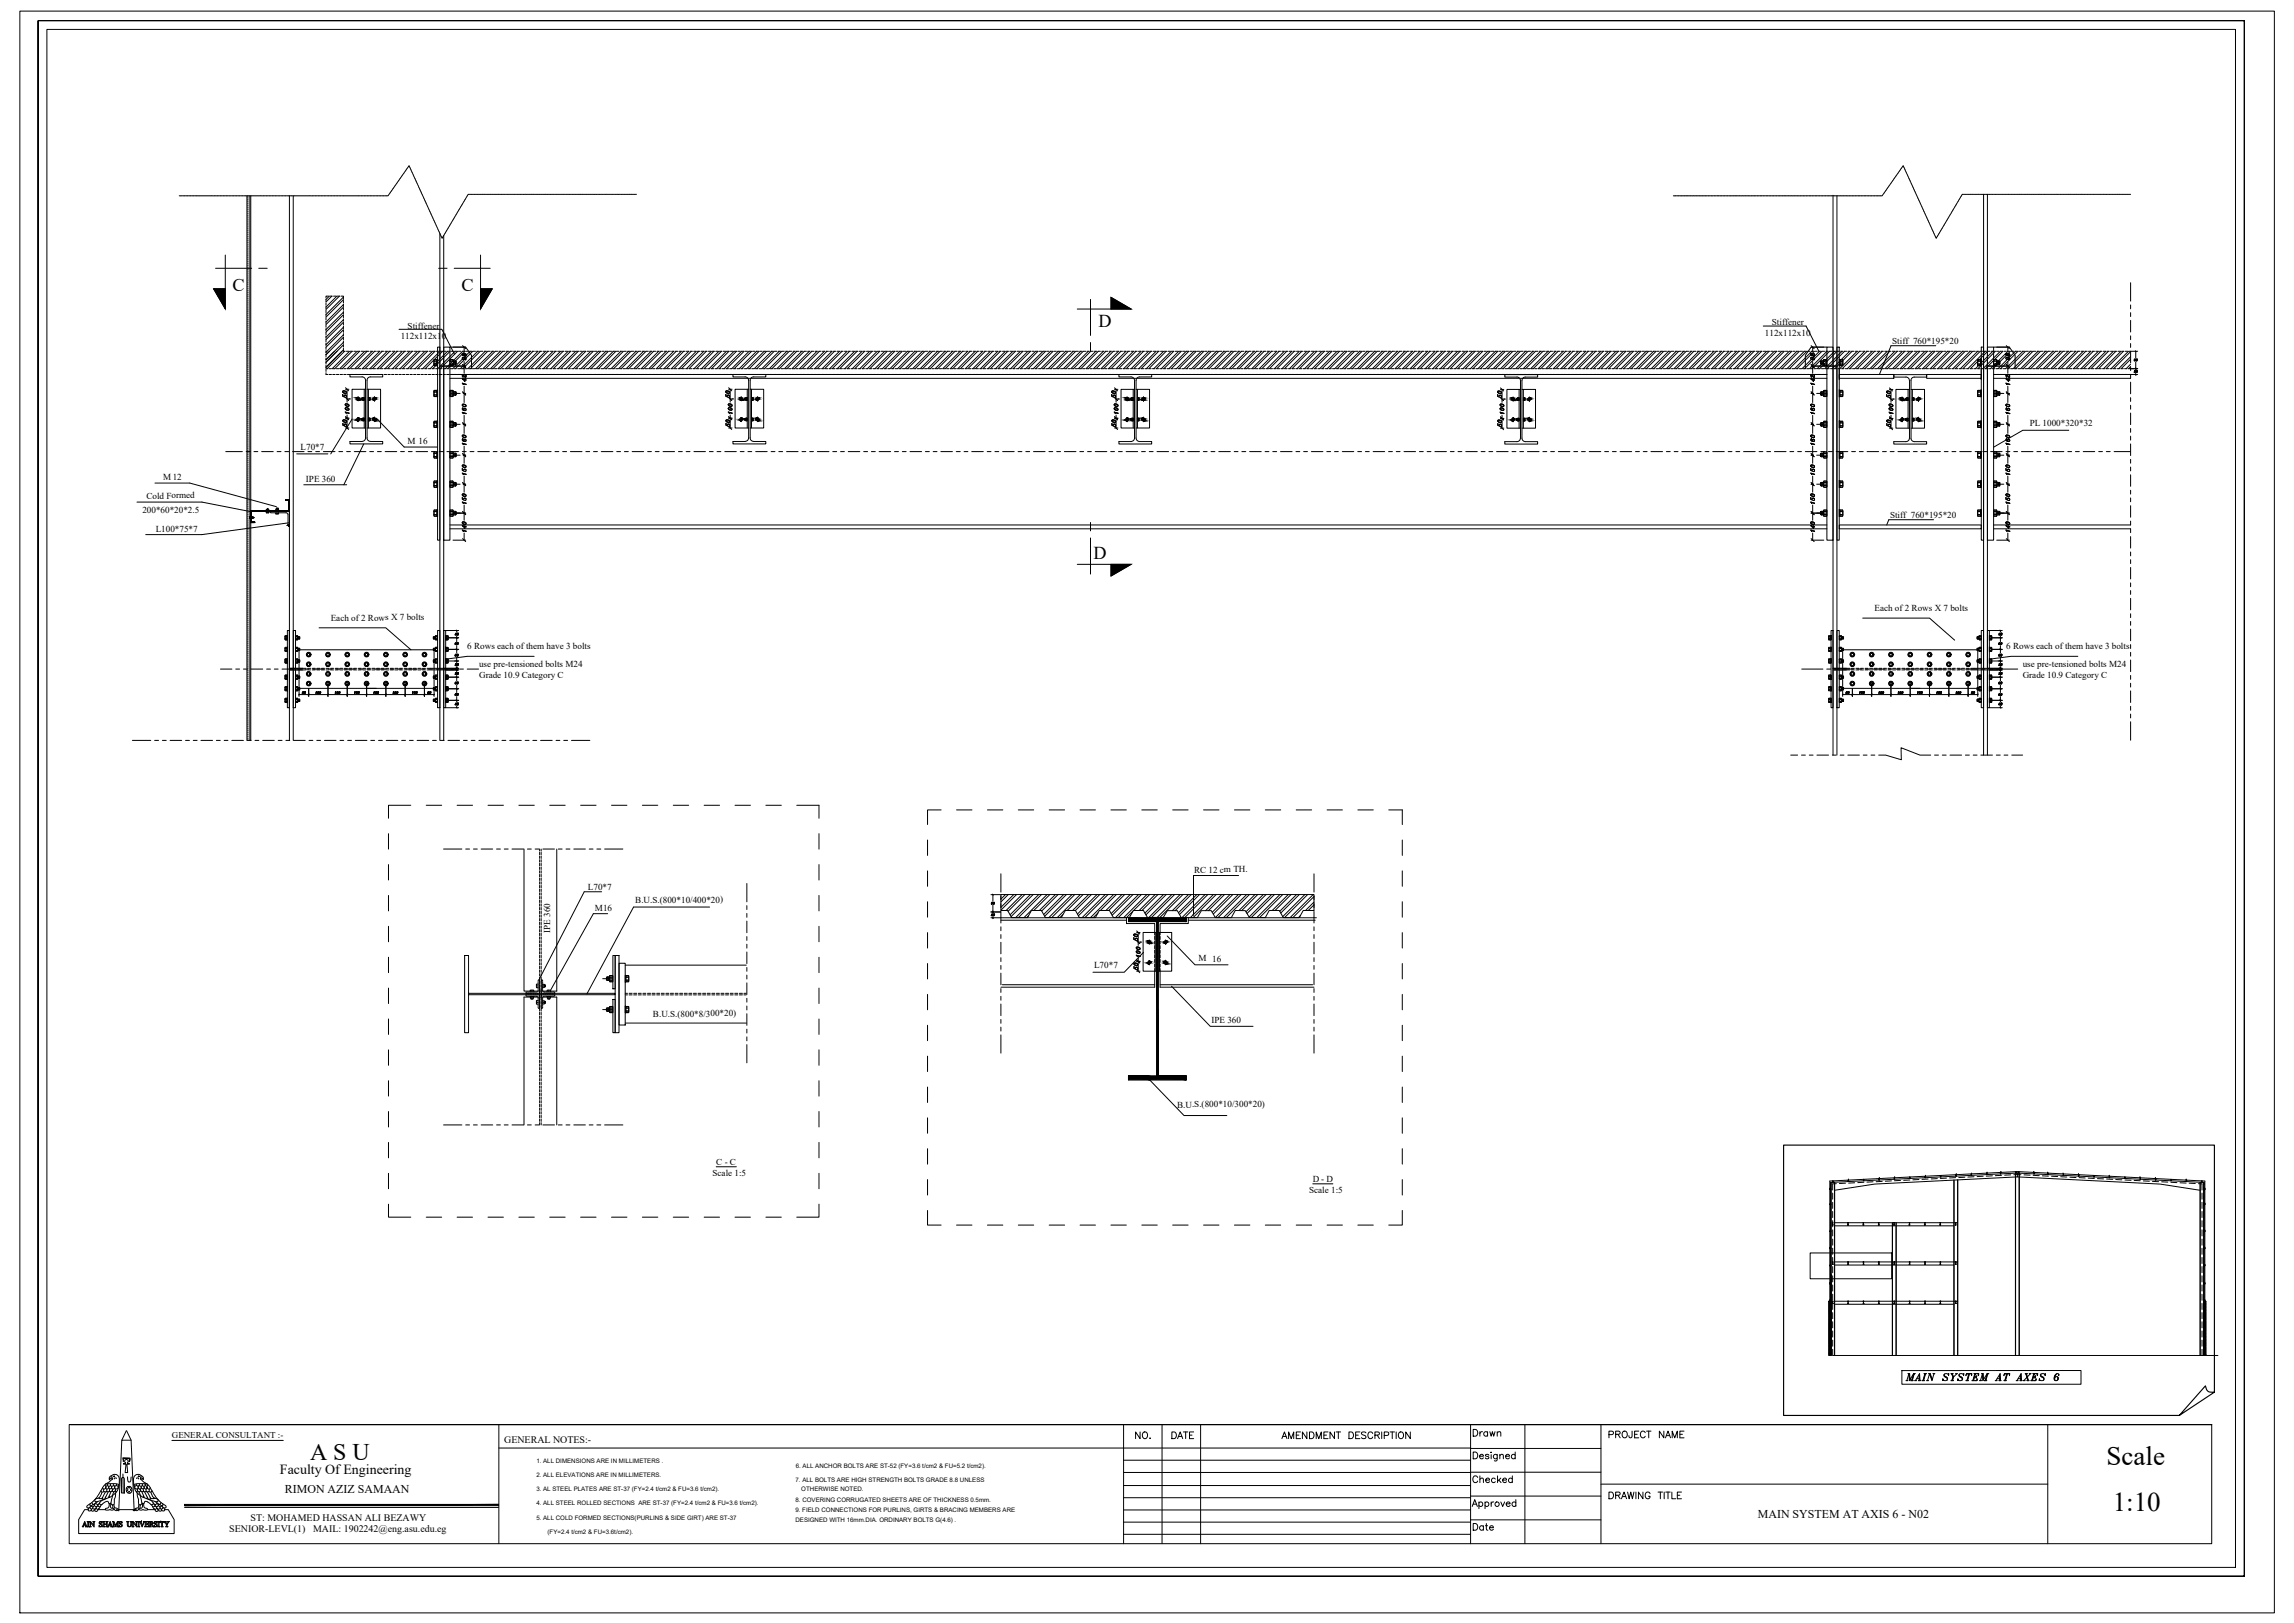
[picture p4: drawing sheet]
<svg xmlns="http://www.w3.org/2000/svg" width="1189mm" height="841mm" viewBox="0 0 1189 841" stroke-linecap="round" stroke-linejoin="round" font-family="sans-serif">
<defs><g id="words">
<g font-size="14">
<text x="1092" y="759">Scale</text>
<text x="1095" y="783">1:10</text>
</g>
<text font-size="12.4" x="161" y="757">A S U</text>
<g font-size="9.4">
<text x="120" y="151">C</text>
<text x="239" y="151">C</text>
<text x="569" y="169">D</text>
<text x="567" y="289">D</text>
</g>
<text font-size="7.2" x="145" y="764">Faculty Of Engineering</text>
<g font-size="7.1">
<text x="987" y="716">MAIN SYSTEM AT AXES 6</text>
<text x="588" y="747">NO.</text>
<text x="606" y="747">DATE</text>
<text x="664" y="747">AMENDMENT DESCRIPTION</text>
<text x="763" y="745">Drawn</text>
<text x="762" y="769">Checked</text>
<text x="833" y="778">DRAWING TITLE</text>
<text x="763" y="794">Date</text>
</g>
<text font-size="6.6" x="833" y="746">PROJECT NAME</text>
<g font-size="6.2">
<text x="148" y="773">RIMON AZIZ SAMAAN</text>
<text x="911" y="787">MAIN SYSTEM AT AXIS 6 - N02</text>
<text x="42" y="792">AIN SHAMS UNIVERSITY</text>
</g>
<g font-size="5.2">
<text x="261" y="748">GENERAL NOTES:-</text>
<text x="130" y="788">ST: MOHAMED HASSAN ALI BEZAWY</text>
<text x="119" y="794">SENIOR-LEVL(1)</text>
<text x="162" y="794">MAIL: 1902242@eng.asu.edu.eg</text>
</g>
<g font-size="4.7">
<text x="211" y="170">Stiffener</text>
<text x="915" y="174">112x112x10</text>
<text x="918" y="169">Stiffener</text>
<text x="208" y="176">112x112x10</text>
<text x="981" y="178">Stiff 760*195*20</text>
<text x="1052" y="221">PL 1000*320*32</text>
<text x="156" y="233">L70*7</text>
<text x="211" y="230">M 16</text>
<text x="85" y="249" transform="rotate(-1 85 249)">M12</text>
<text x="159" y="250">IPE 360</text>
<text x="76" y="258">Cold Formed</text>
<text x="74" y="266">200*60*20*2.5</text>
<text x="980" y="268">Stiff 760*195*20</text>
<text x="81" y="276">L100*75*7</text>
<text x="971" y="317">Each of 2 Rows X 7 bolts</text>
<text x="171" y="322">Each of 2 Rows X 7 bolts</text>
<text x="242" y="336">6 Rows each of them have 3 bolts</text>
<text x="1040" y="336">6 Rows each of them have 3 bolts</text>
<text x="248" y="346">use pre-tensioned bolts M24</text>
<text x="1048" y="346">use pre-tensioned bolts M24</text>
<text x="248" y="351">Grade 10.9 Category C</text>
<text x="1048" y="351">Grade 10.9 Category C</text>
<text x="619" y="452">RC 12 cm TH.</text>
<text x="305" y="461">L70*7</text>
<text x="329" y="468">B.U.S.(800*10/400*20)</text>
<text x="308" y="472">M16</text>
<text x="285" y="483" transform="rotate(-90 285 483)">IPE 360</text>
<text x="567" y="502">L70*7</text>
<text x="621" y="498">M 16</text>
<text x="338" y="527">B.U.S.(800*8/300*20)</text>
<text x="628" y="530">IPE 360</text>
<text x="610" y="574">B.U.S.(800*10/300*20)</text>
<text x="371" y="604">C - C</text>
<text x="369" y="609">Scale 1:5</text>
<text x="680" y="612">D - D</text>
<text x="678" y="618">Scale 1:5</text>
</g>
<text font-size="4.6" x="89" y="745">GENERAL CONSULTANT :-</text>
<g font-size="3.2">
<text x="278" y="758">1. ALL DIMENSIONS ARE IN MILLIMETERS .</text>
<text x="412" y="761">6. ALL ANCHOR BOLTS ARE ST-52 (FY=3.6 t/cm2 &amp; FU=5.2 t/cm2).</text>
<text x="278" y="765">2. ALL ELEVATIONS ARE IN MILLIMETERS.</text>
<text x="412" y="768">7. ALL BOLTS ARE HIGH STRENGTH BOLTS GRADE 8.8 UNLESS</text>
<text x="278" y="773">3. AL STEEL PLATES ARE ST-37 (FY=2.4 t/cm2 &amp; FU=3.6 t/cm2).</text>
<text x="415" y="773">OTHERWISE NOTED.</text>
<text x="412" y="778">8. COVERING CORRUGATED SHEETS ARE OF THICKNESS 0.5mm.</text>
<text x="278" y="780">4. ALL STEEL ROLLED SECTIONS ARE ST-37 (FY=2.4 t/cm2 &amp; FU=3.6 t/cm2).</text>
<text x="412" y="784">9. FIELD CONNECTIONS FOR PURLINS, GIRTS &amp; BRACING MEMBERS ARE</text>
<text x="278" y="787">5. ALL COLD FORMED SECTIONS(PURLINS &amp; SIDE GIRT) ARE ST-37</text>
<text x="412" y="789">DESIGNED WITH 16mm.DIA. ORDINARY BOLTS G(4.6) .</text>
<text x="284" y="795">(FY=2.4 t/cm2 &amp; FU=3.6t/cm2).</text>
</g>
</g></defs>
<!-- layer: 0 -->
<g fill="none" stroke="#000" stroke-width=".52">
<path d="M20 11h1143v806v-806h-1143v806h1143h-1143zM24 15h1135v797h-1135zM202 100l-1 1M203 99l-1 1M203 99h.1M204 98l-1 1M204 97h.1M205 97h-1M205 96h.1M206 95l-1 1M206 94v1M207 93l-1 1"/>
<path d="M207 93h.1M207 92v1M208 92h.1M208 91v1M208 91h.1M209 90v1M209 90h.1M210 89h.1M211 87l-1 2M211 87h.1M212 86l-1 1M212 86v1"/>
<path d="M213 87v1M213 88v1M214 89v2M214 91h.1M214 91l1 1M215 92v1M215 93h.1M216 94h.1M216 94v1M216 95l1 1M217 97h.1M217 97v1"/>
<path d="M218 98h.1M218 99h.1M218 99v1M218 100l1 1M976 100h.1M977 99v1M977 99h.1M978 97l-1 2M979 97h-1M980 95l-1 1M981 94l-1 1M981 93v1"/>
<path d="M982 92l-1 1M982 92h.1M982 91v1M983 91h.1M984 90l-1 1M984 89h.1M985 88l-1 1M985 87v1M986 87h-1M986 86v1M987 86v1M987 87v1"/>
<path d="M987 88l1 2M988 90v1M989 91h.1M989 91v1M989 92v1M989 93h1M990 94h.1M990 94v1M991 95h.1M991 95v1M991 96h.1M991 97h.1"/>
<path d="M991 97l1 1M992 98h.1M992 99h.1M992 99l1 1M993 100v1M93 101h107M219 101h.1M219 101l1 1M220 103h.1M220 103v1M220 104h.1M220 104l1 1"/>
<path d="M221 105v1M221 106h.1M221 107h1M222 107v2M222 109h1M223 110h.1M223 110v1M223 111h.1M224 111h.1M224 112h.1M224 112v1M224 113l1 1"/>
<path d="M225 114v1M225 115h.1M226 116v1M226 117h.1M226 117l1 1M227 118v1M227 119v1M227 120h.1M227 120h1M231 120v1M232 119l-1 1M232 119h.1"/>
<path d="M232 118h.1M233 117l-1 1M233 117h.1M234 116l-1 1M234 115v1M234 114v1M235 114h.1M235 113v1M236 113h-1M236 112h.1M236 111v1M236 111h.1"/>
<path d="M237 110l-1 1M237 110h.1M238 109l-1 1M238 109h.1M239 107l-1 2M239 107h.1M239 106v1M240 106h.1M240 105v1M240 104v1M241 104h.1M241 103h.1"/>
<path d="M242 102l-1 1M242 102h.1M244 101h-1l-1 1M244 101h86M976 100l-1 1h-108M993 101h.1M993 101l1 3M994 104h.1M995 104h.1M995 104v1M995 105v1M995 106h1"/>
<path d="M996 107h.1M996 107v1M997 108v1M997 110h.1M997 110l1 1M998 111h.1M998 112h.1M998 112l1 1M999 113v1M999 114h.1M999 114l1 1M1000 115h.1"/>
<path d="M1000 116v1M1000 117h.1M1001 117h.1M1001 117v1M1001 118h.1M1001 118v1M1001 119l1 1M1006 120l-1 1M1006 120h.1M1006 119v1M1006 119h.1M1007 118h-1"/>
<path d="M1007 118h.1M1007 117v1M1007 117h.1M1008 116v1M1008 115v1M1009 114l-1 1M1009 114h.1M1010 113l-1 1M1010 113h.1M1010 112h.1M1011 111l-1 1M1011 110v1"/>
<path d="M1012 110h-1M1012 109v1M1012 109h.1M1013 108l-1 1M1013 107v1M1013 107h.1M1014 106l-1 1M1014 106h.1M1014 105v1M1015 104v1M1015 104h.1M1016 103h-1"/>
<path d="M1016 102v1M1016 102h.1M1104 101h-87l-1 1M228 120v1M228 121h.1M228 122h1M229 123h.1M230 122l-1 1M230 122h.1M230 121v1M231 121h-1M1002 120v1"/>
<path d="M1002 121h.1M1002 121h1M1003 122h.1M1003 123h.1M1004 123h-1M1004 122v1M1004 122h.1M1005 121l-1 1M1005 121h.1M240 179l1 2M939 179l1 2M1040 179l1 2"/>
<path d="M240 189l1 2M939 189l1 2M1040 189l1 2M1107 182h.1M1107 191h.1M1107 194h.1M179 201l2 2M179 206l2 2M179 216l2 2M184 207h3M184 217h3M186 206v2"/>
<path d="M186 216v3M193 207h2M193 217h2M194 206v2M194 216v3M240 219l1 2M240 203l1 2M378 201l1 2M378 206l1 2M378 216l1 2M383 207h2M383 217h2"/>
<path d="M384 206v2M384 216v3M391 207h3M391 217h3M393 206v2M393 216v3M578 201l1 2M578 206l1 2M578 216l1 2M583 207h2M583 217h2M584 206v2"/>
<path d="M584 216v3M591 207h3M591 217h3M593 206v2M593 216v3M778 201l1 2M778 206l1 2M778 216l1 2M783 207h2M783 217h2M784 206v2M784 216v3"/>
<path d="M791 207h3M791 217h3M793 206v2M793 216v3M939 219l1 2M939 203l1 2M979 201l2 2M979 206l2 2M979 216l2 2M985 207h2M985 217h2M986 206v2"/>
<path d="M986 216v3M993 207h2M993 217h2M994 206v2M994 216v3M1040 219l1 2M1040 203l1 2M179 221l2 2M240 235l1 2M378 221l1 2M578 221l1 2M778 221l1 2"/>
<path d="M939 235l1 2M979 221l2 2M1040 235l1 2M240 250l1 2M939 250l1 2M1040 250l1 2M240 279l1 2M240 265l1 2M939 279l1 2M939 265l1 2M1040 279l1 2M1040 265l1 2"/>
<path d="M236 330l1 1M236 336l1 1M236 326l1 1M1036 330l1 1M1036 336l1 1M1036 326l1 1M155 360h.1M160 360h.1M170 360h.1M180 360h.1M190 360h.1M200 360h.1"/>
<path d="M210 360h.1M220 360h.1M225 360h.1M236 342l1 1M236 346l1 1M236 347h1M236 351h1M236 357h1M955 360h.1M960 360h.1M970 360h.1M980 360h.1"/>
<path d="M990 360h.1M1000 360h.1M1010 360h.1M1020 360h.1M1025 360h.1M1036 342l1 1M1036 346l1 1M1036 347h1M1036 351h1M1036 357h1M236 363h1M236 366l1 1"/>
<path d="M1036 363h1M1036 366l1 1M514 463l1 1M514 472l1 1M514 475l1 1M589 482l2 2M589 487l2 2M589 497l2 2M594 499h3M594 488h3M596 498v2M596 487v2"/>
<path d="M603 499h2M603 488h2M604 498v2M604 487v2M589 502l2 2M948 674h.1M948 674v1M949 674l-1 1M949 674l-1 2M949 675l-1 1M949 676l-1 1M949 677l-1 1"/>
<path d="M949 678l-1 1M949 679l-1 1 1-1M949 679l-1 1M949 680l-1 1M1142 674v1M1143 674l-1 1M1143 675l-1 1M1143 676l-1 1 1-1M1143 676l-1 1M1143 677l-1 1M1143 678l-1 1M1143 679l-1 1"/>
<path d="M1143 680l-1 1M949 680l-1 1 1-1M949 681l-1 1M949 681l-1 2M949 682l-1 1 1-1M949 682l-1 2M949 683l-1 1M949 684l-1 1 1-1M949 684l-1 1M949 685l-1 1M949 686l-1 1M949 687l-1 1"/>
<path d="M949 688l-1 1M949 689l-1 1 1-1M949 689l-1 1M949 690l-1 1M949 690l-1 2 1-1M949 691l-1 1M949 692l-1 1M949 692l-1 1 1-1M949 693l-1 1M949 694l-1 1M949 695l-1 1M949 696l-1 1"/>
<path d="M949 697l-1 1M949 697l-1 2 1-1M949 698l-1 1M949 699l-1 1M949 699l-1 1 1-1M949 700l-1 1M1143 681l-1 1M1143 682l-1 1M1143 682l-1 2 1-1M1143 683l-1 1M1143 684l-1 1M1143 684l-1 1 1-1"/>
<path d="M1143 685l-1 1M1143 686l-1 1M1143 687l-1 1M1143 688l-1 1M1143 689l-1 1M1143 690l-1 1M1143 691l-1 1M1143 691l-1 1 1-1M1143 692l-1 1M1143 693l-1 1 1-1M1143 693l-1 1M1143 694l-1 1"/>
<path d="M1143 694l-1 1h1M1143 695l-1 1M1143 696l-1 1M1143 696l-1 2M1143 697l-1 1M1143 698l-1 1M1143 699l-1 1M1143 700l-1 1M949 701l-1 1 1-1M949 701l-1 1M949 702h-1M949 702h.1"/>
<path d="M1143 702h.1M1143 701l-1 1M1143 701l-1 1h1M259 738v62M582 738v62M830 738v62M1061 738v62M1146 738h-1109h1109"/>
<circle cx="186" cy="217" r=".8"/>
<circle cx="186" cy="207" r=".8"/>
<circle cx="194" cy="207" r=".8"/>
<circle cx="194" cy="217" r=".8"/>
<circle cx="384" cy="207" r=".8"/>
<circle cx="384" cy="217" r=".8"/>
<circle cx="393" cy="217" r=".8"/>
<circle cx="393" cy="207" r=".8"/>
<circle cx="584" cy="207" r=".8"/>
<circle cx="584" cy="217" r=".8"/>
<circle cx="593" cy="207" r=".8"/>
<circle cx="593" cy="217" r=".8"/>
<circle cx="784" cy="207" r=".8"/>
<circle cx="784" cy="217" r=".8"/>
<circle cx="793" cy="217" r=".8"/>
<circle cx="793" cy="207" r=".8"/>
<circle cx="986" cy="207" r=".8"/>
<circle cx="986" cy="217" r=".8"/>
<circle cx="994" cy="217" r=".8"/>
<circle cx="994" cy="207" r=".8"/>
<circle cx="596" cy="499" r=".8"/>
<circle cx="596" cy="488" r=".8"/>
<circle cx="604" cy="488" r=".8"/>
<circle cx="604" cy="499" r=".8"/>
</g>
<!-- layer: TITLE -->
<g fill="none" stroke="#000" stroke-width=".52">
<path d="M602 738v62M622 738v62M762 738v62M790 738v62M259 750h503M582 757h180M762 751h68M763 752h2a1.9 1.9 0 0 1 1 2 1.9 1.9 0 0 1-1 2h-2zM767 755h2a1.1 1.1 0 0 0-1-1 1.1 1.1 0 0 0-1 1 1.1 1.1 0 0 0 1 1l1-1M772 754h-1h-1l1 1v1l-1-1M773 753h.1M773 754v2"/>
<path d="M776 754v3h-2M776 754a1.1 1.1 0 0 0-2 0 1.1 1.1 0 0 0 0 2 1.1 1.1 0 0 0 2-1M777 754h1h1v2M777 754v2M780 755h2a1.2 1.2 0 0 0-2-1 1.2 1.2 0 0 0 0 2 1.2 1.2 0 0 0 2-1M785 754a1.1 1.1 0 0 0-1 0 1.1 1.1 0 0 0 0 2 1.1 1.1 0 0 0 1-1M785 752v4M582 776h180M582 770h180M582 763h180M762 763h68M762 775h68"/>
<path d="M763 779h2M766 779a1.1 1.1 0 0 1 2 0 1.1 1.1 0 0 1 0 1 1.1 1.1 0 0 1-2 0M766 778v4M770 779a1.1 1.1 0 0 1 1 0 1.1 1.1 0 0 1 0 1 1.1 1.1 0 0 1-1 0M770 778v4M773 778v3M774 778l-1 1M778 778l1 3 1-3M781 779h2a1.2 1.2 0 0 0-2 0 1.2 1.2 0 0 0 0 2 1.2 1.2 0 0 0 2-1M786 779a1.1 1.1 0 0 0-2 0 1.1 1.1 0 0 0 0 1 1.1 1.1 0 0 0 2 0M786 777v4M830 769h231"/>
<path d="M582 795h180M582 789h180M582 782h180M762 788h68M763 781l1-4 2 4"/>
<circle cx="776" cy="779" r="1.2"/>
</g>
<!-- layer: FRAME A1$0$Fram Line -->
<path d="M96 780h162zM96 780h162z" fill="#000" stroke="#000" stroke-width=".52"/>
<path d="M96 781h162" fill="none" stroke="#000" stroke-width=".52"/>
<!-- layer: FRAME A1$0$Fram Text -->
<path d="M89 746h58" fill="none" stroke="#000" stroke-width=".52"/>
<!-- layer: AXIS -->
<path d="M36 738h1110v62h-1110z" fill="none" stroke="#000" stroke-width=".52"/>
<!-- layer: Table -->
<path d="M1148 721v-128h-224v140h205l19-12h-3a3 3 0 0 1-2-3l-14 15" fill="none" stroke="#000" stroke-width=".59"/>
<!-- layer: PORTAL FRAME -->
<g fill="none" stroke="#000" stroke-width=".52">
<path d="M10 6h1169v830h-1169zM128 101v283M129 101v283M130 101v283M150 101v283M152 101v283M950 101v246M952 101v246M1028 101v246M1030 101v246M228 121v263M230 122v262"/>
<path d="M169 155v1M169 157v1M169 159v1M170 153h-1v1M171 153l-2 2M171 153h1M172 153l-3 3M173 153h1M175 153l-6 6M175 153h1M176 153l-7 7M177 153h1v2"/>
<path d="M178 154l-9 9M178 158l-9 9M178 155l-9 9M178 159l-9 9M178 156v1M178 158v1M178 160v1M169 161v1M169 163v1M169 165v1M169 166v2M169 168v2"/>
<path d="M169 170v2M169 172v1M169 174v1M169 178v1M169 180v1M178 174l-9 8M178 177l-9 9M178 176v-1l-9 9M178 179l-9 9M178 162l-9 9M178 166l-9 9M178 170l-9 9"/>
<path d="M178 163l-9 9M178 167l-9 9v1M178 171l-9 9M178 161v2M178 163v2M178 165v1M178 167v1M178 169v1M178 171v1M178 173v1M178 177v1M178 179v1"/>
<path d="M227 180h1v100h-1zM229 171l7 13M230 180h3v100h-3zM233 180h8l3 4v7M235 180h6M241 180v2M936 169l7 13M939 180h6M939 180v2M947 180h3v100h-3zM947 180h-8l-3 4v7h-2M952 180h1v100h-1z"/>
<path d="M1027 180h1v100h-1zM1030 180h3v100h-3zM1033 180h8l3 4v7M1035 180h6M1041 180v2M169 193v1h1M169 191h1M169 182v1M169 184v1M169 186v1M169 187v2M169 189v2"/>
<path d="M169 191v1M171 194h1M171 191h1M172 194h2M172 191h2M174 194h2M174 191h2M176 194h2M176 191h2M178 180v2h1M178 181l-9 9M178 194h1"/>
<path d="M178 191h1M179 182l-9 9M180 182h1M180 194h1M181 182l-9 9M181 182h2M182 194h1M182 191h1M182 182l-9 9M183 182h2M184 194h1M185 182l-9 9"/>
<path d="M185 182h2M186 194h1M186 191h1M186 182l-9 9M187 182h1M188 194h1M188 191h1M190 194h1M190 191h1M190 182l-9 9M191 182h-2l-9 9h1M191 194h2"/>
<path d="M191 191h2M192 182h1M193 182l-9 9h1l9-9M193 194h2M193 191h2M194 182h1M195 194h2M195 191h2M196 182h1M197 182l-9 9M197 194h1M197 191h1"/>
<path d="M198 182h1M198 182l-9 9M199 194h1M199 191h1M199 182h2l-9 9M201 194h1M201 191h1M201 182h2M202 182l-9 9M203 194h1M203 191h1M203 182h2l-9 9"/>
<path d="M205 194h1M205 182h1M206 182l-9 9M207 194h1M207 191h1M207 182h1l-8 9M209 194h1M209 182h1M210 182l-9 9M211 194h1M211 191h1M211 182h1"/>
<path d="M212 194h2M212 182l-9 9M212 191h2M213 182h1M214 182l-9 9h1M214 194h2M214 191h2M215 182h1M216 194h2M216 191h2M216 182l-9 9M217 182h1"/>
<path d="M218 182l-9 9h1M218 194h1M218 191h1M219 182h1M219 191l9-9h1l-9 9M220 194h1M220 191h1M220 182l-9 9M220 182h2l-9 9M222 194h1M222 191h1M222 182h2"/>
<path d="M224 194h1M224 191h1M225 182l-9 9M226 182h-2l-9 9M226 194h1M226 191h1M226 182h1M228 194h1M228 191h1M228 190h13M230 194h1M230 182h1"/>
<path d="M231 194h2M231 191h2M232 182h1l-9 9M232 182l-9 9M233 194h714M233 196h714M234 182h1M235 191h2M236 182h1M236 182l-9 9M237 182l-9 9M237 191h1"/>
<path d="M238 182h1M239 191h1M239 182h2M240 199h2h-2zM240 199h2M240 196l2 1M240 195v-1l1 1M240 186h1M240 185l2 1M240 184h.1M240 183h1a.7 .7 0 0 1 1 1 .7 .7 0 0 1-1 1l-1-1M240 194l1 1"/>
<path d="M240 185l1 1M240 182l-9 9h-1M240 186h.1M240 195v-1l2 2M240 185l1 1a.6 .6 0 0 1-1 0 .6 .6 0 0 1 0-1 .8 .8 0 0 1 1 0 1 1 0 0 1 0 2v-1M240 183v1M240 183l1 1M240 184h2M241 187v6M241 183l-1 1M241 183l1 1h-1M241 196v2l-1-2 2 1h-2"/>
<path d="M241 191h1M241 182l-9 9M241 182h2M241 195v1M243 191h1M243 182h2M244 182l-9 9h-2M245 191h1M245 182l-9 9M245 182h1M247 191h1M247 182h1"/>
<path d="M248 182l-9 9M249 191h1M249 182l-9 9M249 182h1M251 191h1M251 182h1M251 182l-9 9M252 191h2M254 182h-1l-9 9M254 191h2M255 182h1M255 182l-9 9"/>
<path d="M256 191h2M258 182h-1l-9 9M259 182h1M259 182l-9 9M260 191h1M260 182h2M261 182l-9 9M262 182h2M263 182l-9 9M264 191h1M264 182h2M264 182l-9 9"/>
<path d="M266 191h1M266 182h1M267 182l-9 9h1l9-9M268 191h1M268 182h1M270 191h1M270 182h1M271 182l-9 9h1M271 191h2M272 182h1M272 182l-9 9M273 191h2"/>
<path d="M274 182h1l-9 9M275 191h2M276 182h1M276 182l-9 9M277 191h1M278 182h1l-9 9M279 191h1M279 182h2M280 182l-9 9M281 191h1M281 182h2M283 182l-9 9"/>
<path d="M283 191h1M283 182h2M284 182l-9 9M285 191h1M285 182h1M287 182l-9 9M287 182h1M288 182l-9 9M289 191h1M289 182h1M291 182l-9 9M291 182h1"/>
<path d="M292 182l-9 9M292 191h2M293 182h1M294 191h2M294 182l-9 9M295 182h1M296 182l-9 9h1M296 191h2M297 182h1M297 191l9-9h1l-9 9M298 191h1M298 182l-9 9"/>
<path d="M299 182h1M300 182l-9 9h1M300 191h1M300 182h2M302 191h1M302 182l-9 9M302 182h2l-9 9M304 191h1M304 182h2M306 191h1M308 182h1M310 191h1"/>
<path d="M311 182h-1l-9 9M311 182l-9 9M312 182h1M313 191h2M314 182h1M314 182l-9 9M315 182l-9 9M316 182h1M317 191h1M318 182h1M318 182l-9 9h-1M319 191h1"/>
<path d="M319 182l-9 9M319 182h2M321 191h1M321 182h2M322 182l-9 9h-2M323 191h1M323 182l-9 9M323 182h2M325 191h1M325 182h1M326 182l-9 9h-2M327 191h1"/>
<path d="M327 182l-9 9M327 182h1M329 191h1M329 182h1M330 182l-9 9M331 191h1M332 182h-1l-9 9M333 182h1M334 182l-9 9M334 191h2M336 182h-1l-9 9M337 182h1"/>
<path d="M337 182l-9 9M338 191h1M339 182h1M339 182l-9 9M340 182h2M341 182l-9 9h2M342 191h1M342 182h2M343 182l-9 9M344 191h1M344 182h2M345 182l-9 9h2l9-9"/>
<path d="M346 191h1M346 182h1M348 191h1M348 182h1M349 182l-9 9M350 191h1M350 182h1M350 182l-9 9h-1M351 191h2M352 182h1M353 182l-9 9M353 191h2"/>
<path d="M354 182h1M354 182l-9 9M355 191h2M356 182h1l-9 9M357 191h1M358 182h1M358 182l-9 9M359 191h1M359 182h2l-9 9M361 182h2M362 182l-9 9M363 191h1"/>
<path d="M363 182h2M365 182l-9 9M365 182h1M366 182l-9 9M367 191h1M367 182h1M369 191h1M369 182l-9 9M369 182h1M370 182l-9 9h1M371 191h1M371 182h1"/>
<path d="M372 191h2M373 182l-9 9M373 182h1M374 182l-9 9h1M374 191h2M375 182h1M376 191h2M376 182l-9 9M377 182h1M378 182l-9 9M378 191h1M379 182h1"/>
<path d="M380 191h1M382 182l-9 9M382 182h-2l-9 9M382 182h2M384 191h1M384 182h2l-9 9M384 182l-9 9M386 182h1M388 191h1M388 182h1M388 182l-9 9M390 182l-10 9"/>
<path d="M390 191h1M390 182h1M391 191h2M392 182h1M392 182l-9 9h-1M393 182l-9 9M393 191h2M394 182h1M395 191h2M396 182h1M396 182l-9 9h-1M397 191h1"/>
<path d="M397 182l-9 9M398 182h1M399 191h1M399 182h2M400 182l-9 9M401 191h1M401 182l-9 9M401 182h2M403 191h1M403 182h2M404 182l-9 9M405 191h1"/>
<path d="M406 182h-1l-9 9M407 191h1M407 182h1M408 182l-9 9M409 191h1M410 182h-1l-9 9M411 182h1M412 182l-9 9M412 191h2M413 182h1M413 182l-9 9M415 182h1"/>
<path d="M416 182l-9 9M416 191h2M417 182h1M417 182l-9 9M419 182h1M419 182l-9 9M420 191h1M420 182h2M421 182l-9 9h-1M422 191h1M422 182h2M423 182l-9 9h2l9-9"/>
<path d="M424 191h1M424 182h2M426 191h1M426 182h1M427 182l-9 9h1M428 191h1M428 182h1M429 182l-9 9M430 191h1M430 182h1l-9 9M432 191h1M432 182h1"/>
<path d="M432 182l-9 9M433 191h2M434 182h1l-9 9M435 191h2M436 182h1M436 182l-9 9M437 191h1M438 182h1M439 182l-9 9M439 191h1M440 182h1M440 182l-9 9"/>
<path d="M441 191h1M441 182h2M443 182l-9 9M443 182h2M444 182l-9 9M445 191h1M445 182h1M447 191h1M447 182l-9 9M447 182h1M448 182l-9 9M449 191h1"/>
<path d="M449 182h1M450 191l9-9h1l-9 9M451 191h1M451 182l-9 9M451 182h1M452 182l-9 9h1M452 191h2M453 182h1M454 191h2M455 182l-9 9M455 182h1l-9 9M456 191h2"/>
<path d="M457 182h1M458 191h1M460 191h1M460 182h2M462 191h1M464 182h-2l-9 9M464 182l-9 9M464 182h2M466 191h1M466 182h1M466 182l-9 9M468 182l-9 9"/>
<path d="M468 182h1M470 191h1M470 182h1M470 182l-9 9M472 191h1M472 182l-9 9M472 182h1M473 191h2M474 182h1M474 182l-9 9h-1M475 191h2M475 182l-9 9"/>
<path d="M476 182h1M477 191h1M478 182h1M478 182l-9 9h-1M479 191h1M479 182l-9 9M480 182h1M481 191h1M481 182h2M482 182l-9 9M483 191h1M483 182l-9 9"/>
<path d="M483 182h2M485 191h1M485 182h1M486 182l-9 9M487 191h1M488 182h-1l-9 9M489 182h1M490 182l-9 9M491 191h1M492 182h-1l-9 9M493 182h1M494 182l-9 9"/>
<path d="M494 191h2M495 182h1M495 182l-9 9M496 191h2M497 182h1M498 182l-9 9h1M498 191h1M499 182h1M499 182l-9 9M500 191h1M500 182h2M501 182l-8 9"/>
<path d="M502 191h1M502 182h2M503 182l-9 9h-2M504 191h1M504 182h2M505 182l-9 9M506 191h1M506 182h1M507 182l-9 9M508 191h1M508 182h1l-9 9M510 191h1"/>
<path d="M510 182h1M511 182l-9 9M512 191h1M512 182h1l-9 9M514 182h1M515 182l-9 9M515 191h2M516 182h1M517 182l-9 9M518 182h1M518 182l-9 9M519 191h1"/>
<path d="M520 182h1M521 182l-9 9M521 191h1M521 182h2M522 182l-9 9h2M523 191h1M523 182h2M525 191h1M525 182l-9 9M525 182h1M526 182l-9 9h1M527 191h1"/>
<path d="M527 182h1M528 191l9-9h1l-9 9M529 191h1M529 182l-9 9M529 182h1M530 182l-9 9M531 191h1M531 182h1M532 191h2M534 182l-9 9M534 182h-1l-9 9M534 191h2"/>
<path d="M535 182h1M536 191h2M539 182h1M540 191h1M540 182h2l-9 9M541 182l-9 9M542 182h2M544 191h1M544 182h2M544 182l-9 9M546 182l-9 9M546 191h1"/>
<path d="M546 182h1M548 191h1M548 182h1M548 182l-9 9h-1M550 191h1M550 182l-9 9M550 182h1M552 191h1M552 182h1M552 182l-9 9h-1M553 191h2M554 182l-9 9"/>
<path d="M554 182h1M555 191h2M556 182h1M556 182l-9 9M557 191h2M557 182l-9 9M558 182h1M559 191h1M560 182h1M560 182l-9 9M561 191h1M563 182h-2l-9 9"/>
<path d="M563 191h1M563 182h2M564 182l-9 9M565 191h1M567 182h-2l-9 9M567 182h1M568 182l-9 9M569 191h1M569 182h1M569 182l-9 9M571 182h1M572 182l-9 9"/>
<path d="M572 191h2M573 182h1M573 182l-9 9M574 191h2M575 182h1M576 182l-9 9h1l9-9M576 191h2M577 182h1M578 191h1M579 182h1M580 182l-9 9h1M580 191h1"/>
<path d="M580 182h2M581 182l-9 9M582 191h1M582 182h2l-9 9M584 191h1M584 182h2M585 182l-9 9M586 191h1M586 182h1l-9 9M588 191h1M588 182h1M589 182l-9 9"/>
<path d="M590 191h1M590 182h1M591 182l-9 9M592 191h1M592 182h1M593 182l-9 9M593 191h2M594 182h1M595 182l-9 9M596 182h1M597 182l-9 9M597 191h2"/>
<path d="M598 182h1M599 182l-9 9M600 182h1M600 182l-9 9M601 191h1M601 182h2M603 191h1M603 182l-9 9M603 182h2M604 182l-9 9h2M605 191h1M605 182h2"/>
<path d="M606 191l9-9h1l-9 9M607 191h1M607 182l-9 9M607 182h1M608 182l-9 9h1M609 191h1M609 182h1M611 191h1M611 182l-9 9M611 182h1l-9 9M612 191h2M613 182h1"/>
<path d="M614 191h2M617 182h1M618 191h1M619 182h1M619 182l-9 9M620 182l-9 9M620 182h2M622 191h1M622 182h2M623 182l-9 9M624 182l-9 9M624 191h1"/>
<path d="M624 182h2M626 191h1M626 182h1M626 182l-8 9h-2M628 191h1M628 182l-9 9M628 182h1M630 191h1M630 182h1M630 182l-9 9h-1M632 191h1M632 182l-9 9"/>
<path d="M632 182h1M633 191h2M634 182h1M634 182l-9 9M635 191h2M636 182l-9 9M636 182h1M637 191h2M638 182h1M638 182l-9 9M639 191h1M641 182h-1l-9 9"/>
<path d="M641 182h2M642 182l-9 9M643 191h1M645 182h-2l-9 9M645 182h2M646 182l-9 9M647 191h1M647 182h1M647 182l-9 9M649 182h1M650 182l-9 9h1M651 191h1"/>
<path d="M651 182h1M651 182l-9 9M652 191h2M653 182h1M654 182l-9 9h1l9-9M654 191h2M655 182h1M656 191h2M657 182h1M658 182l-9 9M658 191h1M659 182h1"/>
<path d="M659 182l-9 9h-1M660 191h1M660 182h2M662 182l-9 9M662 191h1M662 182h2M663 182l-9 9M664 191h1M664 182h2l-9 9M666 191h1M666 182h1M667 182l-9 9"/>
<path d="M668 191h1M668 182h1l-9 9M670 182h1M671 182l-9 9M672 191h1M672 182h1M673 182l-9 9M674 182h1M675 182l-9 9M675 191h2M676 182h1M677 191h2"/>
<path d="M677 182l-9 9M678 182h1M679 182l-9 9h1M679 191h1M680 182h1M681 191h1M681 182l-9 9M681 182h2M682 182l-9 9h2M683 191h1M683 182h2M685 191h1"/>
<path d="M685 182l-9 9M685 182h2M686 182l-9 9M687 191h1M687 182h1M689 191h1M690 182l-9 9M690 182h-1l-9 9M691 182h1M692 191h2M693 182h1l-9 9M693 182l-9 9"/>
<path d="M695 182h1M696 191h2M697 182h1M697 182l-9 9M698 182l-9 9M698 191h1M699 182h1M700 191h1M700 182h2M701 182l-9 9h-1M702 182l-9 9M702 191h1"/>
<path d="M702 182h2M704 191h1M704 182h2M705 182l-9 9h-2M706 191h1M706 182l-9 9M706 182h1M708 191h1M708 182h1M709 182l-9 9M710 191h1M710 182l-9 9"/>
<path d="M710 182h1M712 191h1M712 182h1M712 182l-9 9M713 191h2M715 182h-1l-9 9M715 191h2M716 182h1M716 182l-9 9M717 191h2M719 182h-1l-9 9M720 182h1"/>
<path d="M720 182l-9 9M721 191h1M721 182h2M722 182l-9 9M723 182h2M724 182l-9 9M725 191h1M725 182h2M725 182l-9 9M727 182h1M728 182l-9 9M729 191h1"/>
<path d="M729 182h1M729 182l-9 9h-1M731 191h1M731 182h1M732 182l-9 9h1l9-9M732 191h2M733 182h1M734 191h2M735 182h1M736 182l-9 9h1M736 191h2M737 182h1"/>
<path d="M737 182l-9 9M738 191h1M739 182h1l-9 9M740 191h1M740 182h2M741 182l-9 9M742 191h1M742 182h2l-9 9M744 191h1M744 182h2M745 182l-9 9M746 191h1"/>
<path d="M746 182h1M748 182l-9 9M748 191h1M748 182h1M749 182l-9 9M750 191h1M750 182h1M752 182l-10 9M752 182h1M753 182l-9 9M753 191h2M754 182h1"/>
<path d="M755 191h2M755 182l-9 9M756 182h1M757 182l-9 9M757 191h2M758 182h1M758 191l9-9h1l-9 9M759 191h1M759 182l-9 9M760 182h1M761 182l-9 9h1M761 191h1"/>
<path d="M761 182h2M763 191h1M763 182l-9 9M763 182h2l-9 9M765 191h1M765 182h2M767 191h1M769 191h1M769 182h1M771 191h1M772 182h-1l-9 9M772 182l-9 9"/>
<path d="M773 182h1M774 191h2M775 182h1M775 182l-9 9M776 182l-9 9M777 182h1M778 191h1M779 182h1M779 182l-9 9M780 191h1M780 182l-9 9M780 182h2"/>
<path d="M782 191h1M782 182h2M783 182l-9 9h-2M784 191h1M784 182l-9 9M784 182h2M786 191h1M786 182h1M787 182l-9 9h-2M788 191h1M788 182l-9 9M788 182h1"/>
<path d="M790 191h1M790 182h1M791 182l-9 9M792 191h1M792 182l-9 9M792 182h1M793 191h2M794 182h1M794 182l-9 9M795 191h2M797 182h-1l-9 9M798 182h1"/>
<path d="M798 182l-9 9M799 191h1M801 182h-1l-9 9M801 182h2M802 182l-9 9M803 191h1M803 182h2M804 182l-9 9M805 191h1M805 182h2M806 182l-9 9h2M807 191h1"/>
<path d="M807 182h1M808 182l-10 9M809 191h1M809 182h1M810 182l-9 9M811 191h1M811 182h1M811 182l-9 9h-1M813 191h1M813 182h1M814 182l-9 9M814 191h2"/>
<path d="M815 182h1M815 182l-9 9M816 191h2M817 182h1l-9 9M818 191h1M819 182h1M819 182l-9 9M820 191h1M821 182h1l-9 9M822 182h2M823 182l-9 9M824 191h1"/>
<path d="M824 182h2M826 182l-9 9M826 182h1M827 182l-9 9M828 191h1M828 182h1M830 182l-9 9M830 191h1M830 182h1M831 182l-9 9h1M832 191h1M832 182h1"/>
<path d="M833 191h2M834 182l-9 9M834 182h1M835 182l-9 9h1M835 191h2M836 182h1M836 191l9-9h2l-9 9M837 191h2M837 182l-9 9M838 182h1M839 182l-9 9M839 191h1"/>
<path d="M840 182h1M841 191h1M843 182l-9 9M843 182h-2l-9 9M843 191h1M843 182h2M845 191h1M847 182h1M849 191h1M849 182h1l-9 9M849 182l-9 9M851 182h1"/>
<path d="M853 191h1M853 182h1M853 182l-9 9M854 182l-9 9M854 191h2M855 182h1M856 191h2M857 182h1M857 182l-9 9h-1M858 191h1M858 182l-9 9M859 182h1"/>
<path d="M860 191h1M861 182h1M861 182l-9 9h-1M862 191h1M862 182l-9 9M862 182h2M864 191h1M864 182h2M865 182l-9 9M866 191h1M866 182l-9 9M866 182h1"/>
<path d="M868 191h1M868 182h1M869 182l-9 9M870 191h1M871 182h-1l-9 9M872 182h1M873 182l-9 9M873 191h2M875 182h-1l-9 9M876 182h1M877 182l-10 9M877 191h2"/>
<path d="M878 182h1M878 182l-9 9M880 182h1M880 182l-9 9M881 191h1M881 182h2M882 182l-9 9h-1M883 191h1M883 182h2M884 182l-9 9h2l9-9M885 191h1M885 182h2"/>
<path d="M887 191h1M887 182h1M888 182l-9 9h1M889 191h1M889 182h1M890 182l-9 9M891 191h1M891 182h1l-9 9M893 191h1M893 182h1M893 182l-9 9M894 191h2"/>
<path d="M895 182h1l-9 9M896 191h2M897 182h1M897 182l-9 9M898 191h1M899 182h1M900 182l-9 9M900 191h1M901 182h1M901 182l-9 9M902 191h1M902 182h2"/>
<path d="M904 182l-9 9M904 182h2M905 182l-9 9M906 191h1M906 182h1M908 182l-9 9M908 182h1M909 182l-9 9M910 191h1M910 182h1M912 191h1M912 182l-9 9"/>
<path d="M912 182h1M913 182l-9 9h1M913 191h2M914 182h1M914 191l9-9h2l-9 9M915 191h2M916 182l-9 9M916 182h1M917 182l-9 9h1M917 191h2M918 182h1M919 191h1"/>
<path d="M919 182l-9 9M920 182h1l-9 9M921 191h1M921 182h2M923 191h1M925 191h1M925 182h2M927 191h1M928 182h-1l-9 9M929 182l-9 9M929 182h1M931 191h1"/>
<path d="M931 182h1M931 182l-9 9M933 182l-9 9M933 191h1M933 182h1M935 182h1M935 182l-9 9M936 191h2M936 182l-9 9M937 182h1M938 191h2M938 199h2h-1z"/>
<path d="M938 199h2M938 196l2 1M938 195l1-1 1 1M938 186h2M938 185l2 1M938 184h1M938 183h2a.7 .7 0 0 1 0 1 .7 .7 0 0 1 0 1l-1-1M938 194l1 1M939 185l1 1M939 184h.1M939 182h1M939 190h13"/>
<path d="M939 186h.1M939 195v-1l1 2M939 182l-9 9h-1M939 185l1 1a.6 .6 0 0 1-1 0 .7 .7 0 0 1-1-1 .6 .6 0 0 1 1 0 .8 .8 0 0 1 1 0 1 1 0 0 1 0 2v-1M939 183h-1v1M939 183v1M939 184h1M939 187v6M940 183h.1M940 196v2l-2-2 2 1h-1M940 191h1M940 195v1"/>
<path d="M940 183v1h-1M940 182l-9 9M941 182h1M942 191h1M942 182h2M943 182l-9 9M944 191h1M944 182l-9 9M944 182h2M946 191h2M946 182h2M947 182l-9 9"/>
<path d="M949 191h1M949 182h-1l-9 9M950 182h1M951 191h1M951 182l-9 9M952 191h2M953 194h28v2h-28zM953 191v6M953 182h-1l-9 9M954 182h1M954 191h2M955 182l-9 9"/>
<path d="M956 182h1M956 182l-9 9M956 191h2M958 182h1M958 191h1M959 182l-9 9M960 182h1M960 182l-9 9M960 191h1M961 182h2M962 191h1M962 182l-9 9"/>
<path d="M963 182h2M964 182l-9 9M965 182h2M966 191h1M966 182l-9 9M967 182h1M968 182l-9 9M969 182h1M970 191h1M970 182l-9 9M971 182h1M972 191h1"/>
<path d="M972 182l-9 9M973 182h1l-9 9h-1M973 191h2M975 182h1M975 191h2M975 182l-9 9M977 182h1l-9 9h-1M977 191h1M979 182h1M979 191h1M979 182l-9 9M981 182h1"/>
<path d="M981 191h1M982 182l-9 9M982 182h2M983 191h1M983 182l-9 9M984 182h2M986 182l-9 9M986 182h2M987 191h1M987 182l-9 9M988 182h1M990 182l-9 9"/>
<path d="M990 182h1M991 191h1M991 182l-9 9M992 182h1M994 182l-9 9h1M994 182h1M994 191h2M995 182l-9 9M996 182h1M996 191h2M998 191h1M998 194h29v2h-29z"/>
<path d="M999 182l-9 9h-1l9-9h1M1000 182h1M1000 191h1M1001 182h2l-9 9h-2M1002 182l-9 9M1002 191h1M1003 182h2M1004 191h1M1005 182h2M1005 182l-9 9M1006 191h1M1007 182l-9 9"/>
<path d="M1007 182h1M1008 191h1M1009 182h1M1009 182l-9 9M1010 191h1M1011 182l-9 9M1011 182h1M1012 191h1M1013 182h1M1013 182l-9 9M1015 182l-9 9M1015 182h1"/>
<path d="M1015 191h2M1017 182h1M1017 182l-9 9M1018 182l-9 9M1019 182h1M1019 191h1M1021 182h1M1021 182l-9 9M1021 191h1M1023 191h1M1024 182h-2l-9 9h2M1024 182h2"/>
<path d="M1025 191h1M1025 182l-9 9M1027 191h1M1027 191v6M1028 182h-2l-9 9h1M1028 182h1M1029 191h1M1029 182l-9 9M1030 190h11M1030 182h1M1030 182l-9 9M1031 191h1"/>
<path d="M1032 182h2l-9 9M1032 191h2M1033 182l-9 9M1033 194h75M1033 196h71M1034 191h2M1035 182h1M1036 191h2M1038 182h-1l-9 9M1038 182l-9 9M1039 182h1M1040 199h2h-2z"/>
<path d="M1040 199h2M1040 196l2 1M1040 195v-1l1 1M1040 186h1M1040 185l2 1M1040 184h1M1040 183h1a.7 .7 0 0 1 1 1 .7 .7 0 0 1-1 1v-1M1040 194l1 1M1040 185l1 1M1040 184h.1M1040 195v-1l2 2M1040 191h1"/>
<path d="M1040 185l1 1a.6 .6 0 0 1-1 0 .6 .6 0 0 1 0-1 .8 .8 0 0 1 1 0 1 1 0 0 1 0 2v-1M1040 183v1M1040 182h2M1040 183l1 1M1041 184v-1l1 1h-1M1041 184h1M1041 184h-1M1041 184h.1M1041 187v6M1041 182l-9 9M1041 196v2l-1-2 2 1h-2M1041 195v1"/>
<path d="M1042 182l-9 9M1042 191h1M1042 182h2M1044 191h1M1044 182h2M1044 182l-9 9M1046 182l-9 9M1046 191h1M1046 182h1M1048 191h1M1048 182h1M1048 182l-9 9h-1"/>
<path d="M1050 191h1M1050 182l-9 9M1050 182h1M1052 191h1M1052 182h1M1052 182l-9 9M1053 191h2M1054 182l-9 9M1054 182h1M1055 191h2M1056 182h1M1056 182l-9 9"/>
<path d="M1057 191h2M1057 182l-8 9M1058 182h1M1059 191h1M1059 182h2M1060 182l-9 9M1061 191h1M1063 182h-2l-9 9M1063 182h2M1064 182l-9 9M1065 191h1M1065 182h1"/>
<path d="M1065 182l-9 9M1067 182h1M1068 182l-9 9M1069 191h1M1069 182h1M1069 182l-9 9M1071 182h1M1072 182l-9 9M1072 191h2M1073 182h1M1073 182l-9 9h-1M1074 191h2"/>
<path d="M1075 182h1M1076 182l-9 9h1l9-9M1076 191h2M1077 182h1M1078 191h1M1079 182h1M1080 182l-9 9h1M1080 191h1M1080 182h2M1081 182l-9 9M1082 191h1M1082 182h2l-9 9"/>
<path d="M1084 191h1M1084 182h2M1085 182l-9 9M1086 191h1M1086 182h1l-9 9M1088 191h1M1088 182h1M1089 182l-9 9M1090 191h1M1090 182h1M1091 182l-9 9M1092 191h1"/>
<path d="M1092 182h1M1093 182l-9 9M1093 191h2M1094 182h1M1095 182l-9 9M1096 182h1M1097 182l-9 9M1097 191h2M1098 182h1M1099 182l-9 9M1099 182h2M1100 182l-9 9"/>
<path d="M1101 191h1M1101 182h2M1103 191h5M1103 182l-9 9M1103 182h5M1104 185l-6 6M1104 189l-2 2M1104 182l-9 9h2M1104 186l-5 5h1M1104 190l-1 1M1106 192h1l-1 1M1106 186h.1"/>
<path d="M1106 193h1h-1M1106 193h.1M1107 186l-1 1M1107 193h.1M1107 192l-1 1M1107 186h-1h1l-1 1M1107 182v4M1107 188v4M1107 194v1M1107 186v1M1107 192v1v-1M1108 186l-1 1"/>
<path d="M1108 192l-1 1 1-1M178 203a1 1 0 0 1 1 0 1 1 0 0 1 0 1l-1-1M178 203h1v1h-1zM178 218l2 1M178 218h2M178 205h.1M178 220l1 1a.6 .6 0 0 1 0-1 .6 .6 0 0 1 1 0l-1 1M178 218h1a.7 .7 0 0 1 1 0 .7 .7 0 0 1-1 1zM178 205v-1v1l1 1a.6 .6 0 0 1 0-1v1M178 203l1 1M178 203h1M178 218l1 1"/>
<path d="M178 218h1M178 205h2M179 205h.1M179 220h1M179 213l2 1h-2zM179 213l2 1M179 212h2M179 210h2M179 211h1a.8 .8 0 0 1 1 1 .8 .8 0 0 1-1 1l-1-1zM179 209h1a.8 .8 0 0 1 1 1 .8 .8 0 0 1-1 1l-1-1zM179 211l2 1M179 209l2 1"/>
<path d="M179 202h2M179 217h2M180 202v6M180 215v7M181 207h.1M187 207h2M187 217h2M189 202v20M191 202v20M233 204h5M233 220h5M240 214h2h-2z"/>
<path d="M240 214h2M240 212h2M240 210h2M240 209a.8 .8 0 0 1 1 1 .8 .8 0 0 1 0 1l-1-1zM240 210l1 1M240 210h1M240 212l1 1M240 211a1 1 0 0 0 0 2 .8 .8 0 0 0 1-1h-1l1 1M240 204h1M240 220h1M241 200v9M241 215v10"/>
<path d="M241 212h.1M376 203a1 1 0 0 1 2 0 .9 .9 0 0 1 0 1l-2-1M376 203h1a.7 .7 0 0 1 1 0 .7 .7 0 0 1-1 1zM376 218l2 1M376 218h2M376 205h.1M376 205v-1v1l1 1a.7 .7 0 0 1 0-1 .7 .7 0 0 1 1 0v1M376 203l2 1M376 203h2M376 220l1 1a.7 .7 0 0 1 0-1 .7 .7 0 0 1 1 0v1M376 218h1a.7 .7 0 0 1 1 0 .7 .7 0 0 1-1 1zM377 205h1"/>
<path d="M377 220h1M377 213l2 1h-1zM377 213l2 1M377 212h2M377 210h2M378 211h1a.6 .6 0 0 1 0 1 .6 .6 0 0 1 0 1l-1-1zM378 209h1v1h-1zM378 212h1M378 211l1 1M378 210h1M378 209l1 1M378 202h1"/>
<path d="M378 217h1M378 202v6M378 215v7M379 207h1M386 207h1M386 217h1M387 202v20M389 202v20M576 203l2 1M576 203h2M576 218l2 1M576 218h2"/>
<path d="M576 203h2a.7 .7 0 0 1-1 1l-1-1zM576 205h.1M576 205v-1v1l1 1a.6 .6 0 0 1 0-1 .6 .6 0 0 1 1 0v1M576 220l1 1a.6 .6 0 0 1 0-1 .6 .6 0 0 1 1 0v1M576 218h2a.7 .7 0 0 1-1 1l-1-1zM577 205h1M577 220h1M577 214h2h-1zM577 214h2M577 212h2M577 210l1-1a.9 .9 0 0 1 1 0 .9 .9 0 0 1 0 1h-2M578 209h1a.7 .7 0 0 1 0 1 .7 .7 0 0 1-1 1z"/>
<path d="M578 211h1a.7 .7 0 0 1 0 1 .7 .7 0 0 1-1 1v-1zM578 212h1M578 211l1 1M578 210h1M578 209l1 1M578 202h1M578 217h1M578 202v6M578 215v7M579 207h1M586 207h1M586 217h1"/>
<path d="M587 202v20M589 202v20M776 203l2 1M776 203h2M776 203h1a.7 .7 0 0 1 1 1 .7 .7 0 0 1-1 0zM776 218l2 1M776 218h2M776 205h.1M776 205v-1v1l1 1a.7 .7 0 0 1 0-1 .7 .7 0 0 1 1 0v1M776 220h.1M776 218h1a.8 .8 0 0 1 1 0 .8 .8 0 0 1 0 1h-2zM777 205h1"/>
<path d="M777 220h1M777 214h2h-1zM777 214h2M777 212h2M777 210h2M777 209h2a.6 .6 0 0 1 0 1 .6 .6 0 0 1 0 1l-2-1zM778 211h1a.7 .7 0 0 1 0 1 .7 .7 0 0 1-1 1l-1-1zM778 212l1 1M778 211l1 1M778 210l1 1M778 209l1 1M778 202h1"/>
<path d="M778 217h1M778 202v6M778 215v7M779 207h1M786 207h1M786 217h1M787 202v20M789 202v20M938 214h2h-1zM938 214h2M938 212h2M938 210h2"/>
<path d="M939 209h1a.7 .7 0 0 1 0 1 .7 .7 0 0 1-1 1l-1-1zM939 210l1 1M939 210h1M939 204h1M939 220h1M939 212l1 1M939 211a1 1 0 0 0 0 2 .8 .8 0 0 0 1-1h-1l1 1M939 212h1M939 200v9M939 215v10M941 204h6M941 220h6"/>
<path d="M978 203l2 1M978 203h2M978 203h1a.7 .7 0 0 1 1 1 .7 .7 0 0 1-1 0zM978 218l2 1M978 218h2M978 205h.1M978 205v-1v1l1 1a.7 .7 0 0 1 0-1 .7 .7 0 0 1 1 0l-1 1M978 220h.1M978 218h1a.7 .7 0 0 1 1 1 .7 .7 0 0 1-1 0l-1-1zM978 205h2M979 205h1M979 220h1"/>
<path d="M979 214h2h-2h1zM979 214h2M979 212h2M979 210h2M979 209h1a.7 .7 0 0 1 1 1 .7 .7 0 0 1-1 1l-1-1zM979 211h1a.7 .7 0 0 1 1 1 .7 .7 0 0 1-1 1l-1-1zM979 212l2 1M979 211l2 1M979 210l2 1M979 209l2 1M979 202h2M979 217h2"/>
<path d="M980 202v6M980 215v7M981 207h1M987 207h2M987 217h2M989 202v20M991 202v20M1033 204h5M1033 220h5M1040 214h2h-2zM1040 214h2M1040 212h2"/>
<path d="M1040 210h2M1040 210h1h1l-2 1zM1040 210l1 1M1040 210h1M1040 212l1 1M1040 211a1 1 0 0 0 0 2 .8 .8 0 0 0 1-1v1M1040 204h1M1040 220h1M1041 200v9M1041 215v10M1041 212h.1M178 220h2"/>
<path d="M179 222h2M233 236h5M240 230h2h-2zM240 230h2M240 228h2M240 226h2M240 226v-1a.8 .8 0 0 1 1 1 .8 .8 0 0 1 0 1l-1-1zM240 226l1 1M240 226h1M240 228l1 1M240 227a1 1 0 0 0 0 2 .8 .8 0 0 0 1-1h-1l1 1M240 236h1"/>
<path d="M241 231v9M241 228h.1M378 222h1M578 222h1M776 221v-2v1l1 1a.7 .7 0 0 1 0-1 .7 .7 0 0 1 1 0v1M778 222h1M938 230h2h-1zM938 230h2M938 228h2M938 226h2M938 226l2-1a.7 .7 0 0 1 0 1 .7 .7 0 0 1-1 1zM939 226l1 1"/>
<path d="M939 226h1M939 236h1M939 228l1 1M939 227a1 1 0 0 0 0 2 .8 .8 0 0 0 1-1h-1l1 1M939 228h1M939 231v9M941 236h6M978 221v-2v1l1 1a.7 .7 0 0 1 0-1 .7 .7 0 0 1 1 0l-1 1M979 222h2M1033 236h5M1040 230h2h-2zM1040 230h2"/>
<path d="M1040 228h2M1040 226h2M1040 226h1h1l-2 1zM1040 226l1 1M1040 226h1M1040 228l1 1M1040 227a1 1 0 0 0 0 2 .8 .8 0 0 0 1-1v1M1040 236h1M1041 231v9M1041 228h.1M233 251h5M240 256l2 1"/>
<path d="M240 245l2 1-2-1v1zM240 245l2 1M240 241l2 1M240 241a.8 .8 0 0 1 1 0 .8 .8 0 0 1 0 1h-1zM240 243v1M240 258v1M240 259v-1v1a.7 .7 0 0 1 0-1 .7 .7 0 0 1 1 0v1M240 256a.8 .8 0 0 1 1 0 .8 .8 0 0 1 0 1h-1zM240 257h1M240 256h1M240 244v-1v1a.7 .7 0 0 1 1-1 .7 .7 0 0 1 1 1h-1M240 242h1"/>
<path d="M240 241h1M240 251h1M240 259h2M240 244h2M240 258h1M240 243h1M241 247v8M938 256l2 1M938 245l2 1-1-1v1zM938 245l2 1M938 241l2 1M938 241h2a.7 .7 0 0 1 0 1 .7 .7 0 0 1-1 0z"/>
<path d="M938 243v1M938 258v1M939 259l-1-1v1h1a.7 .7 0 0 1 0-1 .7 .7 0 0 1 1 0v1M939 256h1a.7 .7 0 0 1 0 1 .7 .7 0 0 1-1 0h-1zM939 257h1M939 256h1M939 244l-1-1v1h1a.7 .7 0 0 1 0-1 .7 .7 0 0 1 1 1M939 242h1M939 241h1M939 251h1M939 259l1-1v1M939 244h1"/>
<path d="M939 258h1M939 243h1M939 247v8M941 251h6M1033 251h5M1040 256l2 1M1040 245l2 1-2-1v1zM1040 245l2 1M1040 241l2 1M1040 241h1a.7 .7 0 0 1 1 1 .6 .6 0 0 1-1 0h-1zM1040 243v1M1040 258v1"/>
<path d="M1040 259v-1v1h1a.7 .7 0 0 1-1-1 .6 .6 0 0 1 1 0v1M1040 256h1a.7 .7 0 0 1 1 1 .6 .6 0 0 1-1 0h-1zM1040 257h1M1040 256h1M1040 244v-1v1h1a.7 .7 0 0 1-1-1 .7 .7 0 0 1 1 0v1M1040 242h1M1040 241h1M1040 251h1M1040 259l1-1 1 1M1040 244h2M1041 258h.1M1041 243h.1"/>
<path d="M1041 247v8M233 272h714M233 274h714M233 266h8M235 280h6M240 275h2h-2zM240 275h2M240 272l2 1M240 271h2M240 260l2 1-2-1v1zM240 260l2 1M240 270a.8 .8 0 0 1 1 1 .8 .8 0 0 1 0 1l-1-1z"/>
<path d="M240 271l1 1M240 271h1M240 273h2M241 262v8M241 276v4M241 272v2l-1-2 2 1M938 275h2h-1zM938 275h2M938 272l2 1M938 271h2M938 260l2 1-1-1v1zM938 260l2 1"/>
<path d="M939 270h1a.7 .7 0 0 1 0 1 .7 .7 0 0 1-1 1l-1-1zM939 271l1 1M939 271h1M939 266h8M939 280h6M939 273h1M939 262v8M939 276v4M940 272v2l-2-2 2 1M953 272h74v2h-74zM1033 272h71M1033 274h71"/>
<path d="M1033 266h8M1035 280h6M1040 275h2h-2zM1040 275h2M1040 272l2 1M1040 271h2M1040 260l2 1-2-1v1zM1040 260l2 1M1040 271h1h1l-2 1zM1040 271l1 1M1040 271h1M1040 273h2"/>
<path d="M1041 262v8M1041 276v4M1041 272v2l-1-2 2 1M149 327h1v40h-1zM152 327h1v40h-1zM155 337h70v20h-70zM165 325h35l13 12M227 327h1v40h-1zM230 327h1v40h-1zM231 327h7M232 330h6M232 337h6"/>
<path d="M236 328h1l-1 1M236 329v-1v1M236 329h.1M236 333v1v-1M236 333v1M236 339v1v-1M236 339v1M236 334h.1M236 340h.1M236 339v1v-1v1M237 327v1M237 330v3"/>
<path d="M237 335v3M237 329h.1M237 339v1zM237 333v1v-1M237 328v1M237 328h1M949 327h1v40h-1zM952 327h1v40h-1zM955 337h70v20h-70zM965 320h35l13 12M1027 327h1v40h-1zM1030 327h1v40h-1z"/>
<path d="M1031 327h7M1032 330h6M1032 337h6M1036 328h1l-1 1M1036 329v-1v1M1036 333v1v-1M1036 333v1M1036 339v1v-1M1036 339v1M1036 329h.1M1036 334h.1M1036 340h.1"/>
<path d="M1036 339v1v-1v1M1037 327v1M1037 330v3M1037 335v3M1037 329h.1M1037 339v1zM1037 333v1v-1M1037 328v1M1037 328h1M150 346h9M155 360h70M155 357v4"/>
<path d="M157 347h-7h9M157 358h.1M157 359h.1M157 358v1M158 358v1M159 346h2M159 347h2M160 357v4M162 346h1M162 347h1M164 359v-1v1zM164 358v1"/>
<path d="M164 346h2M164 347h2M165 359h.1M165 358v1zM166 358v1M166 359h.1M167 346h1M167 347h1M169 346h2M169 347h2M170 354v7M171 346h2"/>
<path d="M171 347h2M174 359v-1v1zM174 346h1M174 347h1M174 358v1M175 359h.1M175 358v1zM176 359h.1M176 358v1zM176 346h2M176 347h2M178 346h2"/>
<path d="M178 347h2M180 354v7M181 346h1M181 347h1M183 346h2M183 347h2M184 359v-1v1zM184 358v1M185 358h.1M185 359h.1M186 346h1M186 347h1"/>
<path d="M186 359h.1M186 358v1zM188 346h2M188 347h2M190 357h5M190 354v7M190 346h2M190 347h2M193 346h1M193 347h1M194 359v-1v1zM194 358v1"/>
<path d="M195 358v1M195 346h2M195 347h2M195 359h.1M196 359h.1M196 358v1zM198 346h1M198 347h1M200 346h1M200 347h1M200 354v7M202 346h2"/>
<path d="M202 347h2M204 359v-1v1zM204 358v1M205 346h1M205 347h1M205 359h.1M205 358v1zM206 358v1M206 359h.1M207 346h2M207 347h2M209 346h2"/>
<path d="M209 347h2M210 354v7M212 346h1M212 347h1M214 359v-1v1zM214 358v1M214 346h2M214 347h2M215 359h.1M215 358v1zM216 359h.1M216 358v1z"/>
<path d="M217 346h1M217 347h1M219 346h2M219 347h2M220 354v7M221 347h17M221 346h17M222 359v-1v1M222 358h.1M222 359h.1M223 358v1M225 357v4"/>
<path d="M231 357h7M232 343h6M232 351h6M236 344h1h-1M236 349h1h-1M236 360h.1M236 349h.1M236 344v1M236 349v1M236 353v1M236 354h.1M236 359v1"/>
<path d="M236 344h.1M237 347h-1M237 346v2M237 345v2M237 341v2M237 350v3M237 355v4M237 346v1M237 347h.1M237 347v1M237 346h.1M237 346v1h-1h1"/>
<path d="M237 349v1v-1M237 344h.1M237 349h.1M237 359v1M237 344v1M237 349v1M237 344v1v-1M237 353v1M237 344h1M237 349h1M277 340h-35l-10 1M950 348v43"/>
<path d="M950 346h9M952 348v43M955 357v4M955 360h70M957 347h-7h9M957 358h.1M957 359h.1M957 358v1M958 358v1M959 346h2M959 347h2M960 357v4"/>
<path d="M962 346h1M962 347h1M964 359v-1v1zM964 358v1M964 346h2M964 347h2M965 359h.1M965 358v1zM966 358h.1M966 359h.1M967 346h1M967 347h1"/>
<path d="M969 346h2M969 347h2M970 354v7M971 346h2M971 347h2M974 359v-1v1zM974 346h1M974 347h1M974 358v1M975 359h.1M975 358v1zM976 358v1"/>
<path d="M976 346h2M976 347h2M976 359h.1M978 346h2M978 347h2M980 354v7M981 346h1M981 347h1M983 346h2M983 347h2M984 359v-1v1zM984 358v1"/>
<path d="M985 359h.1M985 358v1zM986 346h1M986 347h1M986 359h.1M986 358v1zM988 346h2M988 347h2M990 357h5M990 354v7M990 346h2M990 347h2"/>
<path d="M993 346h1M993 347h1M994 359v-1v1zM994 358v1M995 358h.1M995 359h.1M995 346h2M995 347h2M996 359h.1M996 358v1zM998 346h1M998 347h1"/>
<path d="M1000 346h1M1000 347h1M1000 354v7M1002 346h2M1002 347h2M1004 359v-1v1zM1004 358v1M1005 346h1M1005 347h1M1005 358v1M1005 359h.1M1006 359h.1"/>
<path d="M1006 358v1zM1007 346h2M1007 347h2M1009 346h2M1009 347h2M1010 354v7M1012 346h1M1012 347h1M1014 359v-1v1zM1014 358v1M1014 346h2M1014 347h2"/>
<path d="M1015 359h.1M1015 358v1zM1016 358h.1M1016 359h.1M1017 346h1M1017 347h1M1019 346h2M1019 347h2M1020 354v7M1021 347h17M1021 346h17M1022 358h.1"/>
<path d="M1022 359h.1M1022 358v1M1023 358v1M1025 357v4M1028 348v43M1030 348v43M1031 357h7M1032 343h6M1032 351h6M1036 344h1h-1M1036 349h1h-1M1036 360h.1"/>
<path d="M1036 349h.1M1036 344v1M1036 349v1M1036 353v1M1036 354h.1M1036 359v1M1036 347h1M1036 344h.1M1037 346v1M1037 347h-1M1037 346v2M1037 341v2"/>
<path d="M1037 345v1M1037 347v1M1037 350v3M1037 355v4M1037 347h.1M1037 346h.1M1037 346v1h-1h1M1037 344v1M1037 349h.1M1037 344h.1M1037 349v1M1037 359v1"/>
<path d="M1037 353v1M1037 344h1M1037 349h1M1037 344v1v-1M1077 340h-35l-10 1M231 363h7M231 367h7M236 365l1-1-1 1M236 365v-1v1M236 365h.1M237 361v3M237 366v1"/>
<path d="M237 365h.1M237 360v-1v1M237 364v1M237 364h1M1031 363h7M1031 367h7M1036 365l1-1-1 1M1036 365v-1v1M1036 365h.1M1037 361v3M1037 366v1M1037 365h.1"/>
<path d="M1037 360v-1v1M1037 364v1M1037 364h1M213 417h-12v7M221 417h8M237 417h8M253 417h8M269 417h8M285 417h8M301 417h8M317 417h8M333 417h8"/>
<path d="M349 417h8M365 417h8M381 417h8M397 417h8M413 417h11v7M488 420h-7v7M496 420h8M512 420h8M528 420h8M544 420h8M560 420h8M576 420h8"/>
<path d="M592 420h8M608 420h8M624 420h8M640 420h8M656 420h8M672 420h8M688 420h8M704 420h8M720 420h7v7M201 432v8M272 440v74h17v-74M280 440v1"/>
<path d="M424 432v8M481 435v8M727 435v8M201 448v8M280 442v1M280 444v1M280 445v2M280 447v2M280 449v2M280 451v1M280 453v1M280 455v1"/>
<path d="M280 457v1M280 459v1M424 448v8M481 451v8M727 451v8M201 464v8M280 461v1M280 463v1M280 465v1M280 466v2M280 468v2M280 470v2"/>
<path d="M280 472v1M280 474v1M280 476v1M280 478v1M280 480v1M424 464v8M481 467v8M514 476h70v3h14v5M514 464h5M514 473h5M514 468h.1M514 474h.1"/>
<path d="M514 474v1M514 468v1M515 464v3M515 469v4M515 475v1M515 474v1zM515 468h.1M515 474h.1M519 464h162v8h-6l-2 3h-8l-2-3h-5l-2 3h-9l-2-3h-5l-2 3h-8l-2-3h-5l-2 3h-9l-2-3h-5l-2 3h-8l-2-3h-6l-2 3h-8l-2-3h-5l-2 3h-9l-2-3h-5l-2 3h-8l-2-3h-5l-2 3h-9l-2-3h-3zM519 477h65M521 464l-2 2M523 464l-4 3"/>
<path d="M525 464l-6 6M527 464l-8 8M530 464l-9 8M531 464l-9 8M533 475h-1M534 464l-11 10M535 464l-11 11M538 464l-12 11M540 464l-12 11M543 464l-12 11M544 464l-8 8M547 464l-8 8"/>
<path d="M548 464l-8 8M551 474l-2 1M551 464l-10 10M553 464l-12 11M556 464l-12 11M557 464l-12 11M560 464l-12 11M561 464l-8 8M564 464l-8 8M566 464l-9 8M568 464l-10 10M569 473l-2 2"/>
<path d="M570 464l-11 11M573 464l-12 11M574 464l-12 11M577 464l-12 11M579 464l-9 8M581 464l-8 8M583 464l-8 8M585 476h30v2h-30zM586 464l-10 9M587 472l-3 3M587 464l-11 10M590 464l-12 11"/>
<path d="M591 464l-11 11M594 464l-12 11M596 464l-8 8M599 464l-9 8M599 478h1v80h-1zM600 464l-8 8M603 464l-10 9M604 464l-10 10M607 464l-12 11M609 464l-12 11M612 464l-12 11M613 464l-12 11"/>
<path d="M616 477h66M616 464l-8 8M617 464l-8 8M620 464l-9 9M622 464l-11 10M625 464l-12 11M626 464l-12 11M629 464l-12 11M630 464l-12 11M633 464l-8 8M635 464l-9 8M637 464l-9 9"/>
<path d="M639 464l-10 10M642 464l-12 11M643 464l-12 11M646 464l-12 11M647 464l-11 11M650 464l-8 8M652 464l-8 8M655 464l-9 8M656 475h.1M656 464l-10 9M659 464l-12 11M660 464l-11 11"/>
<path d="M663 464l-12 11M665 464l-12 11M668 464l-9 8M669 464l-8 8M672 464l-9 8M673 464l-9 9M674 474l-1 1M676 464l-11 11M678 464l-12 11M681 464l-12 11M681 467l-4 5M681 472h.1"/>
<path d="M681 465l-11 10M681 469l-3 3M682 476h-66v3h-15v5M727 467v8M201 480v8M201 496v8M241 495h2v40h-2zM280 482v1M280 484v1M280 485v2M280 487v2M280 489v2"/>
<path d="M280 491v1M280 493v1M280 495v1M280 497v1M280 499v1M318 495h1v17h-1zM319 495h2v40h-2zM321 499h3v32h-3zM424 480v8M424 496v8M481 483v8M481 499v8"/>
<path d="M588 485h2M588 484l2 1M588 484h1a.7 .7 0 0 1 1 1 1 1 0 0 1-2 0zM588 500h2M588 499l2 1M588 486v1M588 487v-1v1h1a.7 .7 0 0 1 0-1v1M588 485h1M588 484l1 1M588 499h1a.7 .7 0 0 1 1 1 .7 .7 0 0 1-1 0zM588 500h1M588 499l1 1"/>
<path d="M588 487h2M589 486h.1M589 495l2 1-2-1v1zM589 495l2 1M589 493l2 1M589 491l2 1M589 491h1a.7 .7 0 0 1 1 1 .6 .6 0 0 1-1 0h-1zM589 493h1a.7 .7 0 0 1 1 1 .6 .6 0 0 1-1 0h-1zM589 494h2M589 493h2M589 492h2M589 491h2"/>
<path d="M589 483h2M589 498h2M590 483v7M590 497v6M591 488h.1M598 485v2M598 488v1M598 490v2M598 492v2M598 495v1M598 497v2M598 500v1"/>
<path d="M599 483v20M601 483v20M601 485v2M601 488v1M601 490v2M601 492v2M601 495v1M601 497v2M601 500v1M727 483v8M727 499v8M201 512v8"/>
<path d="M243 515h76h-76zM273 516h.1M273 516h1M273 515h1M273 514v1M274 516h.1M274 514h.1M274 516h1M274 515h1M275 516v1h1v-1M275 517v1h1v-1M275 516h1"/>
<path d="M275 515h1M275 514v-1h2v1M275 516h2M276 516h.1M276 513v1M276 516v1M276 516h1M276 515h1M277 516h1M277 515h1M278 516h1M278 511h1"/>
<path d="M278 515h1M279 514h-1M279 517v1M279 513v1M279 509v1M279 510h.1M279 512h.1M279 518h.1M279 519h-1M279 520h.1M279 510h-1v2h1M279 518h-1v2h1"/>
<path d="M279 516h1M280 508h-1v1M280 514l-1 1M280 508v15l-1-1M280 501v1M280 503v1M280 505v1M280 506v2M280 508v2M280 510v2M280 512v1M280 514v2"/>
<path d="M280 517v1M280 519v1M281 508v1M281 514v1M281 509h.1M281 509v1M281 510v1M281 511v1M281 512v1M281 513v1M281 516v1M281 517v1"/>
<path d="M281 518v1M281 519v1M281 516h.1M281 510v2M281 518v2M281 510h.1M281 511h.1M281 519h.1M281 516h1M281 515h1M281 510h1v2h-1M281 519h1v1h-1"/>
<path d="M281 511h1M281 519h1M282 514h1M282 510h1v1h-1M282 519h1v1h-1M282 516h1M282 515h1M283 516h-1M283 516h2M283 514h.1M283 516h1M283 515h1"/>
<path d="M284 514v-1h1v1M284 516v1h1v-1M284 516h.1M284 516h1M284 515h1M284 513v1M284 516v1M285 517v1h-1v-1M285 516h1M285 515h1M286 516h.1M286 514h.1"/>
<path d="M286 516h1M286 515h1M287 514l1 1h-1M287 516h.1M312 507h6M318 518h1v17h-1zM324 516h1M324 515h1M324 500h63M326 516h2M326 515h2M328 516h2"/>
<path d="M328 515h2M331 516h1M331 515h1M333 516h2M333 515h2M336 516h1M336 515h1M338 516h2M338 515h2M340 516h2M340 515h2M343 516h1"/>
<path d="M343 515h1M345 516h2M345 515h2M347 516h2M347 515h2M350 516h1M350 515h1M352 516h2M352 515h2M355 516h1M355 515h1M357 516h2"/>
<path d="M357 515h2M359 516h2M359 515h2M362 516h1M362 515h1M364 516h2M364 515h2M366 516h2M366 515h2M369 516h1M369 515h1M371 516h2"/>
<path d="M371 515h2M374 516h1M374 515h1M376 516h2M376 515h2M378 516h2M378 515h2M381 516h1M381 515h1M383 516h2M383 515h2M386 516h1"/>
<path d="M386 515h1M424 512v8M481 515v8M519 510h79M588 501v1M588 502v-1v1h1a.7 .7 0 0 1 0-1 .7 .7 0 0 1 1 0l-1 1M588 502h2M589 501l1 1M589 503h2M598 502v10h-79M601 510h79M601 502v10h80"/>
<path d="M727 515v8M201 528v8M279 521h.1M280 523v1M280 525v1M280 526v2M280 528v2M280 530v2M280 532v1M280 534v1M280 536v1M280 538v1"/>
<path d="M280 540v1M280 521v1M281 520v1M281 521v1M281 522v1v-1M281 521h.1M312 523h6M324 530h63M424 528v8M481 531v8M727 531v8M201 544v8"/>
<path d="M280 542v1M280 544v1M280 546v1M280 547v2M280 549v2M280 551v2M280 553v1M280 555v1M280 557v1M280 559v1M424 544v8M481 547v8"/>
<path d="M585 558h30v2h-30zM727 547v8M201 560v8M201 576v8M280 561v1M280 563v1M280 565v1M280 567v1M280 568v2M280 570v2M280 572v1M280 574v1"/>
<path d="M280 576v1M280 578v1M280 580v1M424 560v8M424 576v8M481 563v8M481 579v8M727 563v8M727 579v8M201 592v8M272 583v-66h17v66M280 582v1"/>
<path d="M424 592v8M481 595v8M727 595v8M201 608v8M424 608v8M481 611v8M727 611v8M949 613v89M949 613h.1M949 613v89v-42M950 618v3M951 613v89"/>
<path d="M952 613h-2v4M956 613h-3M961 613h-3M966 613h-3M971 612l-3 1M975 612h-3M980 612h-3M985 612h-3M990 611l-3 1M994 611h-3M999 611h-3M1004 611h-3"/>
<path d="M1009 610l-3 1M1013 612v90M1014 610h-4M1015 611v91M1018 610h-3M1023 610h-3M1028 610h-3M1033 609h-4M1037 609h-3M1042 609h-3M1044 608v94M1045 608v94"/>
<path d="M1045 609h2M1046 608v2l-74 4-21 3M1046 610l73 4 21 3M1046 608l-97 5M1046 608l96 5v89M1046 609h-2M1046 608v94M1049 609h3M1054 609h3M1058 609h4M1063 610h3M1068 610h3"/>
<path d="M1073 610h3M1077 610h4M1082 610l3 1M1087 611h3M1092 611h3M1096 611h4M1101 611l3 1M1106 612h3M1111 612h3M1116 612h3M1120 612l3 1M1125 613h3"/>
<path d="M1130 613h3M1135 613h3M1139 613h2v4M1140 613v89M1141 618v3M1142 613h.1M201 624v7h12M221 631h8M237 631h8M253 631h8M269 631h8M285 631h8"/>
<path d="M301 631h8M317 631h8M333 631h8M349 631h8M365 631h8M381 631h8M397 631h8M424 624v7h-11M481 627v8h7M496 635h8M512 635h8M528 635h8"/>
<path d="M544 635h8M560 635h8M576 635h8M592 635h8M608 635h8M624 635h8M640 635h8M656 635h8M672 635h8M688 635h8M704 635h8M727 627v8h-7"/>
<path d="M950 623v3M950 628v3M950 633v3M950 637v3M951 634h64M951 635h62M981 634v68M983 634v68M1141 623v3M1141 628v3M1141 633v3M1141 637v3"/>
<path d="M938 649h42v14h-42zM950 642v3M950 647v3M950 652v3M950 656v4M951 654h64M951 656h62M1141 642v3M1141 647v3M1141 652v3M1141 656v4M948 674h1v28h-1z"/>
<path d="M949 674h-1v-62l98-5 97 5v62h-1M950 661v3M950 666v3M950 671v3M950 675v4M951 674h64M951 676h62M1141 661v3M1141 666v3M1141 671v3M1141 675v4M1142 674h1v28h-1z"/>
<path d="M950 680v3M950 685v3M950 690v3M950 694v4M950 699v3h199M1141 680v3M1141 685v3M1141 690v3M1141 694v4M1141 699v3M986 710h92v7h-92z"/>
<circle cx="240" cy="184" r=".6"/>
<circle cx="939" cy="184" r=".6"/>
<circle cx="1040" cy="184" r=".6"/>
<circle cx="1107" cy="186" r=".4"/>
<circle cx="1107" cy="192" r=".4"/>
<circle cx="237" cy="333" r=".4"/>
<circle cx="237" cy="339" r=".4"/>
<circle cx="237" cy="328" r=".3"/>
<circle cx="1037" cy="333" r=".4"/>
<circle cx="1037" cy="339" r=".4"/>
<circle cx="1037" cy="328" r=".3"/>
<circle cx="158" cy="359" r=".4"/>
<circle cx="165" cy="359" r=".4"/>
<circle cx="166" cy="359" r=".4"/>
<circle cx="175" cy="359" r=".4"/>
<circle cx="176" cy="359" r=".4"/>
<circle cx="185" cy="359" r=".4"/>
<circle cx="186" cy="359" r=".5"/>
<circle cx="195" cy="359" r=".4"/>
<circle cx="196" cy="359" r=".4"/>
<circle cx="205" cy="359" r=".4"/>
<circle cx="206" cy="359" r=".4"/>
<circle cx="215" cy="359" r=".5"/>
<circle cx="216" cy="359" r=".4"/>
<circle cx="223" cy="359" r=".4"/>
<circle cx="237" cy="346" r=".3"/>
<circle cx="237" cy="360" r=".4"/>
<circle cx="237" cy="354" r=".4"/>
<circle cx="237" cy="344" r=".3"/>
<circle cx="237" cy="349" r=".3"/>
<circle cx="958" cy="359" r=".5"/>
<circle cx="965" cy="359" r=".4"/>
<circle cx="966" cy="359" r=".4"/>
<circle cx="975" cy="359" r=".4"/>
<circle cx="976" cy="359" r=".4"/>
<circle cx="985" cy="359" r=".5"/>
<circle cx="986" cy="359" r=".4"/>
<circle cx="995" cy="359" r=".4"/>
<circle cx="996" cy="359" r=".4"/>
<circle cx="1005" cy="359" r=".4"/>
<circle cx="1006" cy="359" r=".4"/>
<circle cx="1015" cy="359" r=".4"/>
<circle cx="1016" cy="359" r=".4"/>
<circle cx="1023" cy="359" r=".4"/>
<circle cx="1037" cy="346" r=".3"/>
<circle cx="1037" cy="354" r=".4"/>
<circle cx="1037" cy="360" r=".4"/>
<circle cx="1037" cy="344" r=".3"/>
<circle cx="1037" cy="349" r=".3"/>
<circle cx="237" cy="365" r=".3"/>
<circle cx="1037" cy="365" r=".3"/>
<circle cx="515" cy="468" r=".4"/>
<circle cx="515" cy="474" r=".4"/>
</g>
<!-- layer: D-Gride -->
<g fill="none" stroke="#000" stroke-width=".52">
<path d="M1104 147v9M1104 158v2M1104 162v2M1104 166v6M1104 174v2M1104 178v2M1104 182v6M1104 190v2M1104 194v2M1104 198v6M1104 206v2M1104 210v2"/>
<path d="M1104 214v6M117 234h9M128 234h2M132 234h2M136 234h6M144 234h2M148 234h2M152 234h6M160 234h2M164 234h2M168 234h6M176 234h2"/>
<path d="M180 234h2M184 234h6M192 234h2M196 234h2M200 234h6M208 234h2M212 234h2M216 234h6M224 234h2M228 234h2M232 234h6M240 234h2"/>
<path d="M244 234h2M248 234h6M256 234h2M260 234h2M264 234h6M272 234h2M276 234h2M280 234h6M288 234h2M292 234h2M296 234h6M304 234h2"/>
<path d="M308 234h2M312 234h6M320 234h2M324 234h2M328 234h6M336 234h2M340 234h2M344 234h6M352 234h2M356 234h2M360 234h6M368 234h2"/>
<path d="M372 234h2M376 234h6M384 234h2M388 234h2M392 234h6M400 234h2M404 234h2M408 234h6M416 234h2M420 234h2M424 234h6M432 234h2"/>
<path d="M436 234h2M440 234h6M448 234h2M452 234h2M456 234h6M464 234h2M468 234h2M472 234h6M480 234h2M484 234h2M488 234h6M496 234h2"/>
<path d="M500 234h2M504 234h6M512 234h2M516 234h2M520 234h6M528 234h2M532 234h2M536 234h6M544 234h2M548 234h2M552 234h6M560 234h2"/>
<path d="M564 234h2M568 234h6M576 234h2M580 234h2M584 234h6M592 234h2M596 234h2M600 234h6M608 234h2M612 234h2M616 234h6M624 234h2"/>
<path d="M628 234h2M632 234h6M640 234h2M644 234h2M648 234h6M656 234h2M660 234h2M664 234h6M672 234h2M676 234h2M680 234h6M688 234h2"/>
<path d="M692 234h2M696 234h6M704 234h2M708 234h2M712 234h6M720 234h2M724 234h2M728 234h6M736 234h2M740 234h2M744 234h6M752 234h2"/>
<path d="M756 234h2M760 234h6M768 234h2M772 234h2M776 234h6M784 234h2M788 234h2M792 234h6M800 234h2M804 234h2M808 234h6M816 234h2"/>
<path d="M820 234h2M824 234h6M832 234h2M836 234h2M840 234h6M848 234h2M852 234h2M856 234h6M864 234h2M868 234h2M872 234h6M880 234h2"/>
<path d="M884 234h2M888 234h6M896 234h2M900 234h2M904 234h6M912 234h2M916 234h2M920 234h6M928 234h2M932 234h2M936 234h6M944 234h2"/>
<path d="M948 234h2M952 234h6M960 234h2M964 234h2M968 234h6M976 234h2M980 234h2M984 234h6M992 234h2M996 234h2M1000 234h6M1008 234h2"/>
<path d="M1012 234h2M1016 234h6M1024 234h2M1028 234h2M1032 234h6M1040 234h2M1044 234h2M1048 234h6M1056 234h2M1060 234h2M1064 234h6M1072 234h2"/>
<path d="M1076 234h2M1080 234h6M1088 234h2M1092 234h2M1096 234h8M1104 222v2M1104 226v2M1104 230v6M1104 238v2M1104 242v2M1104 246v6M1104 254v2"/>
<path d="M1104 258v2M1104 262v6M1104 270v2M1104 274v2M1104 278v6M1104 286v2M1104 290v2M1104 294v6M1104 302v2M1104 306v2M1104 310v6M1104 318v2"/>
<path d="M1104 322v2M1104 326v6M1104 334v2M1104 338v2M114 347h6M122 347h2M126 347h2M130 347h6M138 347h2M142 347h2M146 347h6M154 347h2"/>
<path d="M158 347h2M162 347h6M170 347h2M174 347h2M178 347h6M186 347h2M190 347h2M194 347h6M202 347h2M206 347h2M210 347h6M218 347h2"/>
<path d="M222 347h2M226 347h6M234 347h2M238 347h2M242 347h6M934 347h11M947 347h2M951 347h2M955 347h6M963 347h2M967 347h2M971 347h6"/>
<path d="M979 347h2M983 347h2M987 347h6M995 347h2M999 347h2M1003 347h6M1011 347h2M1015 347h2M1019 347h6M1027 347h2M1031 347h2M1035 347h11"/>
<path d="M1104 342v6M1104 350v2M1104 354v2M1104 358v6M1104 366v2M1104 370v2M1104 374v10M69 384h9M80 384h2M84 384h2M88 384h6M96 384h2"/>
<path d="M100 384h2M104 384h6M112 384h2M116 384h2M120 384h6M128 384h2M132 384h2M136 384h6M144 384h2M148 384h2M152 384h6M160 384h2"/>
<path d="M164 384h2M168 384h6M176 384h2M180 384h2M184 384h6M192 384h2M196 384h2M200 384h6M208 384h2M212 384h2M216 384h6M224 384h2"/>
<path d="M228 384h2M232 384h6M240 384h2M244 384h2M248 384h6M256 384h2M260 384h2M264 384h6M272 384h2M276 384h2M280 384h6M288 384h2"/>
<path d="M292 384h2M296 384h10M928 391h4M934 391h2M938 391h2M942 391h6M950 391h2M954 391h2M958 391h6M966 391h2M970 391h2M974 391h3l8 3v-7l10 4h6"/>
<path d="M1003 391h2M1007 391h2M1011 391h6M1019 391h2M1023 391h2M1027 391h6M1035 391h2M1039 391h2M1043 391h5M230 440h9M241 440h2M245 440h2"/>
<path d="M249 440h6M257 440h2M261 440h2M265 440h6M273 440h2M277 440h2M281 440h6M289 440h2M293 440h2M297 440h6M305 440h2M309 440h2"/>
<path d="M313 440h10M387 458v9M519 453v9M681 453v9M387 469v2M387 473v2M387 477v6M519 464v2M519 468v2M519 472v6M681 464v2M681 468v2"/>
<path d="M681 472v6M387 485v2M387 489v2M387 493v6M519 480v2M519 484v2M519 488v6M519 496v2M681 480v2M681 484v2M681 488v6M681 496v2"/>
<path d="M387 501v2M387 505v2M387 509v6M387 517v2M519 500v2M519 504v6M519 512v2M519 516v2M681 500v2M681 504v6M681 512v2M681 516v2"/>
<path d="M387 521v2M387 525v6M387 533v2M387 537v2M519 520v6M519 528v2M519 532v2M519 536v10M681 520v6M681 528v2M681 532v2M681 536v10"/>
<path d="M387 541v10M230 583h9M241 583h2M245 583h2M249 583h6M257 583h2M261 583h2M265 583h6M273 583h2M277 583h2M281 583h6M289 583h2"/>
<path d="M293 583h2M297 583h6M305 583h2M309 583h2M313 583h10"/>
</g>
<!-- layer: Text -->
<g fill="none" stroke="#000" stroke-width=".52">
<path d="M207 171h22M914 169h22M1003 179h-23l-6 15M182 217l-11 18M195 217l14 15h18M154 235h16M189 230l-11 21M80 250h18M157 251h23M71 260h34M76 277h29M1002 269h-23l-1 3"/>
<path d="M303 462h9M308 473h7M368 470h-40l-24 45M593 493l-10 11h-17M605 485l14 15h17M607 511l20 21h22M594 557l20 21h22M371 605h11M680 613h11"/>
</g>
<!-- layer: PartMark -->
<path d="M1072 223h-24l-15 9M98 250l45 13M105 260l24 5M150 271l-45 6M303 462l-24 46M308 473l-23 40" fill="none" stroke="#000" stroke-width=".52"/>
<!-- layer: PORTAL FRAME -->
<g fill="#000" stroke="#000" stroke-width=".52">
<path d="M599 478l1 80v-80zM599 478l1 80h-1z"/>
<path d="M585 476l30 2v-2zM585 476l30 2h-30z"/>
<path d="M585 558h9zM585 558h9z"/>
<path d="M585 558l11 2-2-2zM585 558l11 2h-11z"/>
<path d="M600 558h15zM600 558h15z"/>
<path d="M594 558l21 2v-2zM594 558l21 2h-19z"/>
</g>
<!-- layer: Part -->
<g fill="none" stroke="#000" stroke-width=".52">
<path d="M189 202h-7v20h7M190 202h7v20h-7M388 202h-7v20h7M389 202h7v20h-7M588 202h-7v20h7M589 202h7v20h-7M788 202h-7v20h7M789 202h7v20h-7M990 202h-7v20h7M990 202h7v20h-7M148 259h2v6h-20M148 259h2v6h-20v6"/>
<path d="M148 259h2v6M130 265v6M130 265v6h2h-2M130 265v6h2h-2zM138 265h12M139 265h.1M140 266h9v6h1M150 265v-6h-2h2v6h-20v6h2M150 265v8M150 265h-10v1M599 483h-7v20h7M600 483h7v20h-7"/>
</g>
<!-- layer: 0 -->
<g fill="#000" stroke="#000" stroke-width=".52">
<path d="M185 206h1zM193 217h1zM194 218h1zM383 206h1zM384 207h1zM392 217h1zM584 207h1zM592 217h1zM784 207h1zM792 217h1zM985 206h1zM986 207h1z"/>
<path d="M994 218h1zM595 488h1zM596 488v1zM604 499h1z"/>
<path d="M185 206h1zM185 206h1z"/>
<path d="M185 206h1zM185 206h1z"/>
<path d="M185 206h1zM185 206h1z"/>
<path d="M185 206l1 1zM185 206l1 1z"/>
<path d="M185 207h1zM185 207h1z"/>
<path d="M185 217l1 1zM185 217l1 1z"/>
<path d="M185 218h1zM185 218h1z"/>
<path d="M185 218h1zM185 218h1z"/>
<path d="M185 218h1zM185 218h1z"/>
<path d="M185 218h1zM185 218h1z"/>
<path d="M185 218h1zM185 218h1z"/>
<path d="M193 207h1zM193 207h1z"/>
<path d="M193 207h1zM193 207h1z"/>
<path d="M193 207h1zM193 207h1z"/>
<path d="M193 207h1zM193 207h1z"/>
<path d="M193 207h1zM193 207h1z"/>
<path d="M193 217h1zM193 217h1z"/>
<path d="M193 217h1zM193 217h1z"/>
<path d="M193 217h1zM193 217h1z"/>
<path d="M193 217h1zM193 217h1z"/>
<path d="M194 206h1zM194 206h1z"/>
<path d="M194 206h1zM194 206h1z"/>
<path d="M194 206h1zM194 206h1z"/>
<path d="M194 218h1zM194 218h1z"/>
<path d="M194 206h1zM194 206h1z"/>
<path d="M194 218h1zM194 218h1z"/>
<path d="M194 206l1 1zM194 206l1 1z"/>
<path d="M194 218h1zM194 218h1z"/>
<path d="M194 207h1zM194 207h1z"/>
<path d="M194 217l1 1zM194 217l1 1z"/>
<path d="M194 218h1zM194 218h1z"/>
<path d="M383 206h1zM383 206h1z"/>
<path d="M383 206h1zM383 206h1z"/>
<path d="M383 206l1 1zM383 206l1 1z"/>
<path d="M383 207h1zM383 207h1z"/>
<path d="M383 217l1 1zM383 217l1 1z"/>
<path d="M383 218h1zM383 218h1z"/>
<path d="M383 218h1zM383 218h1z"/>
<path d="M383 218h1zM383 218h1z"/>
<path d="M383 218h1zM383 218h1z"/>
<path d="M384 217h1zM384 217h1z"/>
<path d="M384 217h1zM384 217h1z"/>
<path d="M384 207h1zM384 207h1z"/>
<path d="M384 217h1zM384 217h1z"/>
<path d="M384 207h1zM384 207h1z"/>
<path d="M384 217h1zM384 217h1z"/>
<path d="M384 207h1zM384 207h1z"/>
<path d="M384 207h1zM384 207h1z"/>
<path d="M384 217h1zM384 217h1z"/>
<path d="M384 217h1zM384 217h1z"/>
<path d="M384 207h1zM384 207h1z"/>
<path d="M392 207h1zM392 207h1z"/>
<path d="M392 207h1zM392 207h1z"/>
<path d="M392 207h1zM392 207h1z"/>
<path d="M392 207h1zM392 207h1z"/>
<path d="M392 207h1zM392 207h1z"/>
<path d="M392 207h1zM392 207h1z"/>
<path d="M392 207h1zM392 207h1z"/>
<path d="M392 217h1zM392 217h1z"/>
<path d="M392 217h1zM392 217h1z"/>
<path d="M392 217h1zM392 217h1z"/>
<path d="M392 217h1zM392 217h1z"/>
<path d="M392 217h1zM392 217h1z"/>
<path d="M392 217h1zM392 217h1z"/>
<path d="M393 206v1zM393 206v1z"/>
<path d="M393 217v1zM393 217v1z"/>
<path d="M583 206l1 1zM583 206l1 1z"/>
<path d="M583 207h1zM583 207h1z"/>
<path d="M583 207h1zM583 207h1z"/>
<path d="M583 217l1 1zM583 217l1 1z"/>
<path d="M583 218h1zM583 218h1z"/>
<path d="M583 218h1zM583 218h1z"/>
<path d="M583 218h1zM583 218h1z"/>
<path d="M584 217h1zM584 217h1z"/>
<path d="M584 217h1zM584 217h1z"/>
<path d="M584 207h1zM584 207h1z"/>
<path d="M584 217h1zM584 217h1z"/>
<path d="M584 207h1zM584 207h1z"/>
<path d="M584 217h1zM584 217h1z"/>
<path d="M584 207h1zM584 207h1z"/>
<path d="M584 217h1zM584 217h1z"/>
<path d="M584 207h1zM584 207h1z"/>
<path d="M584 217h1zM584 217h1z"/>
<path d="M584 207h1zM584 207h1z"/>
<path d="M584 207h1zM584 207h1z"/>
<path d="M584 217h1zM584 217h1z"/>
<path d="M592 207h1zM592 207h1z"/>
<path d="M592 207h1zM592 207h1z"/>
<path d="M592 207h1zM592 207h1z"/>
<path d="M592 207h1zM592 207h1z"/>
<path d="M592 207h1zM592 207h1z"/>
<path d="M592 207h1zM592 207h1z"/>
<path d="M592 217h1zM592 217h1z"/>
<path d="M592 217h1zM592 217h1z"/>
<path d="M592 217h1zM592 217h1z"/>
<path d="M592 217h1zM592 217h1z"/>
<path d="M592 217h1zM592 217h1z"/>
<path d="M593 206v1zM593 206v1z"/>
<path d="M593 217v1zM593 217v1z"/>
<path d="M783 206l1 1zM783 206l1 1z"/>
<path d="M783 207h1zM783 207h1z"/>
<path d="M783 207h1zM783 207h1z"/>
<path d="M783 217l1 1zM783 217l1 1z"/>
<path d="M783 218h1zM783 218h1z"/>
<path d="M783 218h1zM783 218h1z"/>
<path d="M783 218h1zM783 218h1z"/>
<path d="M784 217h1zM784 217h1z"/>
<path d="M784 217h1zM784 217h1z"/>
<path d="M784 207h1zM784 207h1z"/>
<path d="M784 217h1zM784 217h1z"/>
<path d="M784 207h1zM784 207h1z"/>
<path d="M784 217h1zM784 217h1z"/>
<path d="M784 207h1zM784 207h1z"/>
<path d="M784 217h1zM784 217h1z"/>
<path d="M784 207h1zM784 207h1z"/>
<path d="M784 217h1zM784 217h1z"/>
<path d="M784 207h1zM784 207h1z"/>
<path d="M792 207h1zM792 207h1z"/>
<path d="M792 207h1zM792 207h1z"/>
<path d="M792 207h1zM792 207h1z"/>
<path d="M792 207h1zM792 207h1z"/>
<path d="M792 207h1zM792 207h1z"/>
<path d="M792 207l1 1zM792 207l1 1z"/>
<path d="M792 217h1zM792 217h1z"/>
<path d="M792 217h1zM792 217h1z"/>
<path d="M792 217h1zM792 217h1z"/>
<path d="M792 217h1zM792 217h1z"/>
<path d="M792 217h1zM792 217h1z"/>
<path d="M793 206v1zM793 206v1z"/>
<path d="M793 217v1zM793 217v1z"/>
<path d="M985 206h1zM985 206h1z"/>
<path d="M985 206h1zM985 206h1z"/>
<path d="M985 206h1zM985 206h1z"/>
<path d="M985 206l1 1zM985 206l1 1z"/>
<path d="M985 207h1zM985 207h1z"/>
<path d="M985 207h1zM985 207h1z"/>
<path d="M985 217l1 1zM985 217l1 1z"/>
<path d="M985 218h1zM985 218h1z"/>
<path d="M985 218h1zM985 218h1z"/>
<path d="M985 218h1zM985 218h1z"/>
<path d="M985 218h1zM985 218h1z"/>
<path d="M985 218h1zM985 218h1z"/>
<path d="M985 218h1zM985 218h1z"/>
<path d="M986 217h1zM986 217h1z"/>
<path d="M993 207h1zM993 207h1z"/>
<path d="M993 207h1zM993 207h1z"/>
<path d="M993 207h1zM993 207h1z"/>
<path d="M994 207v1zM994 207v1z"/>
<path d="M993 217h1zM993 217h1z"/>
<path d="M993 217h1zM993 217h1z"/>
<path d="M994 206h1zM994 206h1z"/>
<path d="M994 206h1zM994 206h1z"/>
<path d="M994 206h1zM994 206h1z"/>
<path d="M994 218h1zM994 218h1z"/>
<path d="M994 206l1 1zM994 206l1 1z"/>
<path d="M994 218h1zM994 218h1z"/>
<path d="M994 207h1zM994 207h1z"/>
<path d="M994 218h1zM994 218h1z"/>
<path d="M994 207h1zM994 207h1z"/>
<path d="M994 218h1zM994 218h1z"/>
<path d="M994 217h1zM994 217l1 1z"/>
<path d="M595 488h1zM595 488h1z"/>
<path d="M595 488h1zM595 488h1z"/>
<path d="M595 488h1zM595 488h1z"/>
<path d="M595 488h1zM595 488h1z"/>
<path d="M595 488h1zM595 488h1z"/>
<path d="M595 488h1zM595 488h1z"/>
<path d="M595 499h1zM595 499h1z"/>
<path d="M595 499h1zM595 499h1z"/>
<path d="M595 499h1zM595 499h1z"/>
<path d="M595 499h1zM595 499h1z"/>
<path d="M595 499h1zM595 499h1z"/>
<path d="M595 499l1 1zM595 499l1 1z"/>
<path d="M595 500h1zM595 500h1z"/>
<path d="M596 498v1zM596 498v1z"/>
<path d="M603 488h1zM603 488h1z"/>
<path d="M603 488h1zM603 488h1z"/>
<path d="M603 488l1 1zM603 488l1 1z"/>
<path d="M603 489h1zM603 489h1z"/>
<path d="M603 489h1zM603 489h1z"/>
<path d="M603 498h1zM603 498h1z"/>
<path d="M603 498l1 1zM603 498l1 1z"/>
<path d="M603 499h1zM603 499h1z"/>
<path d="M603 499h1zM603 499h1z"/>
<path d="M604 488h1zM604 488h1z"/>
<path d="M604 488h1zM604 488h1z"/>
<path d="M604 488h1zM604 488h1z"/>
<path d="M604 499h1zM604 499h1z"/>
<path d="M604 488h1zM604 488h1z"/>
<path d="M604 499h1zM604 499h1z"/>
<path d="M604 488h1zM604 488h1z"/>
<path d="M604 499h1zM604 499h1z"/>
<path d="M604 488h1zM604 488h1z"/>
<path d="M604 499h1zM604 499h1z"/>
<path d="M604 499h1zM604 499h1z"/>
</g>
<!-- layer: EL -->
<g fill="none" stroke="#000" stroke-width=".52">
<path d="M225 189h.1M225 188v1M225 187h1M225 187h.1M225 186h.1M225 189h1M226 186h-1v3M226 189h.1M226 188v1M226 187h.1M227 186v4zM227 186v3"/>
<path d="M233 187v2M233 188v1M233 189h2M233 186v1M233 186h2M233 187h2M235 189h.1M235 186v1h1M235 187v2M235 188v1M235 189h1M236 187v2"/>
<path d="M236 187h1v2h-1zM943 187h1v2h-1zM944 189h1M944 187v2M945 187v2M945 189h.1M945 188v1M945 186v1h-1M945 189h2M945 186h2M945 187h2M947 189h-2"/>
<path d="M947 186v1M947 187v2M947 188v1M953 186v4zM953 189h2M953 188l1 1M953 187h2M954 189h-1M954 187h-1M954 186l-1 3M954 189h1M954 186h1"/>
<path d="M955 189h.1M955 187h.1M955 186v3M955 188v1M1025 188v1M1025 187h.1M1025 186v3M1025 186h.1M1025 189h1M1025 186h1M1025 187h1M1026 189h.1"/>
<path d="M1026 187h.1M1026 186h.1M1026 188v1M1026 186l1 4zM1026 186v3M1033 187v2M1033 188v1M1033 189h2M1033 186v1M1033 186h2M1033 187h2M1035 189h.1"/>
<path d="M1035 186v1h1M1035 189h1M1035 187v2M1035 188v1M1036 187v2M1036 187h1v2h-1zM187 206v1zM187 217v1zM187 218h2M187 206h1M187 217h2M188 206v1"/>
<path d="M188 217v1M188 206h.1M188 207h.1M188 217h1M188 217h.1M188 218h.1M188 207h-1M188 206h1M188 207h1M189 206v1h-1M189 207h.1M189 206h.1"/>
<path d="M189 217h.1M189 218h.1M189 217v1h-1M191 206v2zM191 217v1zM191 206h.1M191 207h.1M191 217h1M191 217h.1M191 218h.1M191 217v1h1v-1M191 206h1v1h-1z"/>
<path d="M191 206h1M191 207h1M191 218h1M192 206h.1M192 207h.1M192 217h.1M192 218h.1M225 205h.1M225 204v1M225 203h1M225 219h.1M225 203h.1"/>
<path d="M225 202h.1M225 218h.1M225 205h1M226 202h-1v3M226 218h-1v3M226 205h.1M226 204v1M226 203h.1M226 219h-1M227 202v4zM227 218v4zM227 202v3"/>
<path d="M227 218v3M233 203v2M233 204v1M233 219v2M233 205h2M233 202v1M233 218v1M233 202h2M233 203h2M233 218h2M233 219h2M235 205h.1"/>
<path d="M235 202v1h1M235 218v1h1M235 203v2M235 204v1M235 219v2M235 205h1M236 203v2M236 219v2M236 203h1v2h-1zM236 219h1v2h-1zM386 206v1zM386 217v1z"/>
<path d="M386 206h1M386 217h1M386 206v1M386 217v1M387 206v1M387 217v1M387 206h.1M387 207h.1M387 217h.1M387 218h.1M387 207h-1M387 218h-1"/>
<path d="M389 206l1 2zM389 217l1 1zM390 206h.1M390 207h.1M390 217h.1M390 218h.1M390 206v1M390 217v1M586 206v1zM586 217v1zM586 206h1M586 217h1"/>
<path d="M586 206v1M586 217v1M586 207h.1M587 206h.1M587 207h.1M587 217h.1M587 218h.1M587 206v1M587 217v1M587 207h-1M587 218h-1M589 206l1 2z"/>
<path d="M589 217l1 1zM590 206v1M590 217v1M590 206h.1M590 207h.1M590 217h.1M590 218h.1M786 206h.1M786 217v1zM786 206h1M786 217h1M786 206v1"/>
<path d="M786 217v1M786 207h.1M787 217v1v-1M787 206v1M787 206h.1M787 207h.1M787 217h.1M787 218h.1M787 208h.1M787 207h-1M787 218h-1M789 206l1 2z"/>
<path d="M789 217l1 1zM790 217v1v-1M790 206v1M790 206h.1M790 207h.1M790 217h.1M790 218h.1M790 208h.1M943 203h1v2h-1zM943 219h1v2h-1zM944 205h1M944 203v2"/>
<path d="M944 219v2M945 203v2M945 219v2M945 205h.1M945 204v1M945 202v1h-1M945 218v1h-1M945 205h2M945 202h2M945 203h2M945 218h2M945 219h2"/>
<path d="M947 205h-2M947 202v1M947 218v1M947 203v2M947 204v1M947 219v2M953 202v4zM953 218v4zM953 205h2M953 204l1 1M953 203h2M953 219h.1"/>
<path d="M954 205h-1M954 203h-1M954 202l-1 3M954 218l-1 3h2v-3M954 205h1M954 202h1M954 218h1M954 219h1M955 205h.1M955 203h.1M955 202v3M955 204v1"/>
<path d="M955 219h.1M987 207h1zM987 217l1 1zM988 206h1M988 217h1M988 206v1M988 217v1M988 207h.1M988 217v1h1v-1M988 206h.1M988 217h.1M988 218h.1"/>
<path d="M988 208h1M989 206h.1M989 207h.1M989 206v1M989 217h.1M989 218h.1M989 207h-1M989 218h-1M991 206v2zM991 217v1zM991 206h.1M991 207h.1"/>
<path d="M991 217h.1M991 218h.1M991 217v1h1M991 206v1M991 206h1M991 207h1M991 217h1M991 218h1M991 208h1M992 206v1M992 207h.1M992 217h.1"/>
<path d="M992 218h.1M992 206h.1M992 217v1M1025 204v1M1025 203h.1M1025 219h.1M1025 202v3M1025 218v3M1025 202h.1M1025 218h.1M1025 205h1M1025 202h1"/>
<path d="M1025 203h1M1025 218h1M1026 205h.1M1026 203h.1M1026 202h.1M1026 218h.1M1026 204v1M1026 219h-1M1026 202l1 4zM1026 218v3h-1M1026 218l1 4zM1026 202v3"/>
<path d="M1033 203v2M1033 204v1M1033 219v2M1033 205h2M1033 202v1M1033 218v1M1033 202h2M1033 203h2M1033 218h2M1033 219h2M1035 205h.1M1035 202v1h1"/>
<path d="M1035 218v1h1M1035 205h1M1035 203v2M1035 204v1M1035 219v2M1036 203v2M1036 219v2M1036 203h1v2h-1zM1036 219h1v2h-1zM225 221h1M225 220v1M225 237h1"/>
<path d="M225 236v1M225 235h.1M225 234v3M225 221h.1M225 237h.1M225 235h1M226 234h.1M226 234h-1M226 221h.1M226 220v1M226 237h.1M226 236v1"/>
<path d="M226 235h.1M227 234v4zM227 234v3M233 220v1M233 221h2M233 237h2M233 235v2M233 235h2M235 221h.1M235 235v2M235 220v1M235 235h.1"/>
<path d="M235 235v-1h-2v1M235 221h1M235 235h1M235 237h1M235 235v1M236 235v1M236 235h1v2h-1zM943 235h1v2h-1zM944 221h1M944 235h1M944 237h1M944 235v1"/>
<path d="M945 235v2M945 221h.1M945 220v1M945 234v1M945 234h2v1M945 221h2M945 237h2M945 235h2M947 221h-2M947 237h-2M947 235v2M947 220v1"/>
<path d="M953 234v4zM953 220l1 1M953 236l1 1M953 235h1M953 234h2v3h-2zM954 221h-1M954 237h-1M954 235h-1M954 221h1M954 237h1M954 235h1M955 221h.1"/>
<path d="M955 237h.1M955 235h.1M955 220v1M955 236v1M1025 221h.1M1025 220v1M1025 237h.1M1025 236v1M1025 235h.1M1025 234v3M1025 234h.1M1025 234h1v3h-1"/>
<path d="M1025 221h1M1025 237h1M1025 235h1M1026 221h.1M1026 237h.1M1026 235h.1M1026 220v1M1026 236v1M1026 234l1 4zM1033 220v1M1033 221h2M1033 235v2"/>
<path d="M1033 237h3M1033 235h2M1035 221h.1M1035 235v2h-2M1035 235v-1h-2v1M1035 221h1M1035 235h1M1035 220v1M1035 235h.1M1035 235v1M1035 235v2M1036 235v1"/>
<path d="M1036 235h1v2h-1zM225 252h.1M225 251v1M225 250h1M225 250h.1M225 249h.1M225 252h1M226 249h-1v3M226 252h.1M226 251v1M226 250h.1M227 249v4z"/>
<path d="M227 249v3M233 249h2M233 251v1M233 250v2M233 252h2M233 250h2M235 252h.1M235 251v1M235 250v2M235 250h1M235 252h1M236 250v2"/>
<path d="M236 250h1l-1 2zM943 250h1v2zM944 250h1M944 252h1M944 250v2M945 250v2M945 252h.1M945 251v1M945 249h.1M945 249h2M945 252h2M945 250h2"/>
<path d="M947 252h-2M947 251v1M947 250v2M953 249v4zM953 252h2M953 251l1 1M953 250h2M954 252h-1M954 250h-1M954 249l-1 3M954 252h1M954 249h1"/>
<path d="M955 252h.1M955 250h.1M955 249v3M955 251v1M1025 251v1M1025 250h.1M1025 249v3M1025 249h.1M1025 252h1M1025 249h1M1025 250h1M1026 252h.1"/>
<path d="M1026 250h.1M1026 249h.1M1026 251v1M1026 249l1 4zM1026 249v3M1033 249h2M1033 251v1M1033 250v2M1033 252h2M1033 250h2M1035 252h.1M1035 250v2"/>
<path d="M1035 250h1M1035 252h1M1035 251v1M1036 250v2M1036 250h1l-1 2zM225 267h1M225 266v1M225 265h.1M225 264h.1M225 265h1M226 264h-1v3M226 267h.1"/>
<path d="M226 266l-1 1M227 264v4zM227 264v3M233 265v2h2M233 264v1M233 265h.1M233 265h2M233 267h2M233 264h2M235 264v1M235 265h.1M235 265v2"/>
<path d="M235 265h1M235 267h1M235 265v1M236 265v1M236 265h1l-1 2zM943 265h1v2zM944 265h1M944 267h1M944 265v1M945 265v2M945 267h.1M945 265h.1"/>
<path d="M945 264v1M945 265h2M945 267h2M945 264h2M947 264v1M947 265h.1M947 265v2h-2M953 264v4zM953 266v1M953 265h1M954 264l-1 3h2v-3M954 265h-1"/>
<path d="M954 265h1M954 267h1M954 264h1M955 265h.1M955 266v1M1025 267h.1M1025 266v1M1025 265h.1M1025 264v3M1025 264h.1M1025 265h1M1025 264h1"/>
<path d="M1026 265h.1M1026 264h.1M1026 266l-1 1M1026 264v3h-1M1026 264l1 4zM1033 265v2h2v-2M1033 264v1M1033 265h.1M1033 267h3M1033 264h2M1035 264v1M1035 265v1"/>
<path d="M1035 265v2M1036 265v1M1036 265h1l-1 2zM1036 265h-3M148 331h.1M148 330h.1M148 337h.1M148 336h.1M148 329l1 1v2l-1-1zM148 335l1 1v1h-1zM148 331h1M148 330h1"/>
<path d="M148 337h1M148 336h1M149 331h.1M149 330h.1M149 337h.1M149 336h.1M149 329v3zM149 335v3zM153 330v1M153 331h.1M153 331v1l1-1M153 330h.1"/>
<path d="M153 337v1l1-1M153 336v1M153 331h1M153 337h1M154 331h.1M154 330h.1M154 337h.1M154 330l-1-1v1M154 336l-1-1v1M154 336h.1M154 330v1M154 336v1"/>
<path d="M155 330v1M155 336v1M155 330v1zM155 336v1zM155 330h-2M155 331h-1M155 336h-2M155 337h-1M225 330v1zM225 336v1zM225 330h2M225 331h1"/>
<path d="M225 336h2M225 337h1M225 330v1M225 336v1M226 330v1M226 331h1M226 337h1M226 331h.1M226 337h.1M227 331h.1M227 330h.1M227 337h.1"/>
<path d="M227 336h.1M227 330l-1-1v1M227 336l-1-1v2M227 330v1M227 336v1M231 329v3zM231 335v3zM231 331h.1M231 330h.1M231 337h.1M231 336h.1M231 329l1 1v2h-1z"/>
<path d="M231 335l1 1v2l-1-1zM231 331h1M231 330h1M231 337h1M231 336h1M232 331h.1M232 330h.1M232 337h.1M232 336h.1M948 331h.1M948 330h.1M948 337h.1"/>
<path d="M948 336h.1M948 329l1 1v2h-1zM948 335l1 1v1h-1zM948 331h1M948 330h1M948 337h1M948 336h1M949 331h.1M949 330h.1M949 337h.1M949 336h.1M949 329v3z"/>
<path d="M949 335v3zM953 330v1M953 331h.1M953 331v1l1-1M953 330h.1M953 337v1l1-1M953 336v1M953 331h1M953 337h1M954 331h.1M954 330h.1M954 337h.1"/>
<path d="M954 330l-1-1v1M954 336l-1-1v1M954 336h.1M954 330v1M954 336v1M955 330v1M955 336v1M955 330v1zM955 336v1zM955 330h-2M955 331h-1M955 336h-2"/>
<path d="M955 337h-1M1025 330v1zM1025 336v1zM1025 330h2M1025 331h1M1025 336h2M1025 337h1M1025 330v1M1025 336v1M1026 330v1M1026 331h.1M1026 337h.1"/>
<path d="M1026 331h1M1026 337h1M1027 331v1l-1-1M1027 330v-1h-1v1M1027 330h.1M1027 337v1l-1-1M1027 336v-1h-1v2M1027 336v1M1027 331h.1M1027 330v1M1031 329v3zM1031 335v3z"/>
<path d="M1031 331h.1M1031 330h.1M1031 337h.1M1031 336h.1M1031 329l1 1v2h-1zM1031 335l1 1v2l-1-1zM1031 331h1M1031 330h1M1031 337h1M1031 336h1M1032 331h.1M1032 330h.1"/>
<path d="M1032 337h.1M1032 336h.1M148 356h.1M148 357h.1M148 350h.1M148 351h.1M148 343h.1M148 342h.1M148 356h1v2h-1zM148 350h1v2h-1zM148 341l1 1v2l-1-1zM148 357v1"/>
<path d="M148 351v1M148 356h1M148 357h1M148 350h1M148 351h1M148 343h1M148 342h1M149 356h.1M149 357v1M149 350h.1M149 351v1M149 343h.1"/>
<path d="M149 342h.1M149 357h.1M149 351h.1M149 356v2zM149 350v2zM149 341v3zM153 351h.1M153 343h.1M153 357v1h1M153 356v1M153 351v1h1M153 350h.1"/>
<path d="M153 343v1l1-1M153 342v1M153 356h1M153 357h1M153 351h1M153 343h1M153 342h1M154 357v1M154 356v1M154 351v1M154 350h.1M154 343h.1"/>
<path d="M154 342h.1M154 356h-1M154 356h.1M154 357h.1M154 350h-1M154 351h.1M154 342l-1-1v1M154 356h1M154 342h1M154 342v1M155 342v1M155 350v2"/>
<path d="M155 356v2M155 351h.1M155 357h.1M155 356v2zM155 350v2zM155 342v1zM155 358h-1M155 350h-2M155 352h-1M155 343h-1M225 356v2zM225 350v2z"/>
<path d="M225 342v1zM225 358h1M225 356h1M225 350h2M225 352h1M225 342h1M225 343h1M225 342v1M225 351h.1M225 357h.1M225 350v2M225 356v2"/>
<path d="M226 351h.1M226 358h1M226 352h1M226 343h1M226 356h.1M226 342h.1M226 343h.1M226 357v1M226 356v1M226 351v1M226 342v1M226 356h1"/>
<path d="M226 357h1M226 351h1M226 342h1M227 357v1M227 356v1M227 351v1M227 350h.1M227 343h.1M227 342h.1M227 356h-1M227 356h.1M227 357h.1"/>
<path d="M227 350h-1M227 351h.1M227 342h-1M227 342v1M227 352h.1M227 358h.1M231 356v2zM231 350v2zM231 341v3zM231 356h.1M231 357h.1M231 350h.1"/>
<path d="M231 351h.1M231 343h.1M231 342h.1M231 356h1v2h-1zM231 350h1v2h-1zM231 341l1 1v2h-1zM231 357v1M231 351v1M231 356h1M231 357h1M231 350h1M231 351h1"/>
<path d="M231 343h1M231 342h1M232 356h.1M232 357v1M232 350h.1M232 351v1M232 343h.1M232 342h.1M232 357h.1M232 351h.1M948 356h.1M948 357h.1"/>
<path d="M948 350h.1M948 351h.1M948 343h.1M948 342h.1M948 341l1 1v2h-1zM948 356h1v2h-1zM948 350h1v2h-1zM948 357v1M948 351v1M948 356h1M948 357h1M948 350h1"/>
<path d="M948 351h1M948 343h1M948 342h1M949 356h.1M949 357v1M949 350h.1M949 351v1M949 343h.1M949 342h.1M949 357h.1M949 351h.1M949 356v2z"/>
<path d="M949 350v2zM949 341v3zM953 351h.1M953 343h.1M953 357v1h1M953 356v1M953 351v1h1M953 350h.1M953 343v1l1-1M953 342v1M953 356h1M953 357h1"/>
<path d="M953 351h1M953 343h1M953 342h1M954 357v1M954 356v1M954 351v1M954 350h.1M954 343h.1M954 342h.1M954 356h-1M954 356h.1M954 357h.1"/>
<path d="M954 350h-1M954 351h.1M954 342l-1-1v1M954 356h1M954 342h1M954 342v1M955 342v1M955 350v2M955 356v2M955 351h.1M955 357h.1M955 356v2z"/>
<path d="M955 350v2zM955 342v1zM955 358h-1M955 350h-2M955 352h-1M955 343h-1M1025 356v2zM1025 350v2zM1025 342v1zM1025 358h1M1025 356h1M1025 350h2"/>
<path d="M1025 352h1M1025 342h1M1025 343h1M1025 342v1M1025 351h.1M1025 357h.1M1025 350v2M1025 356v2M1026 351h.1M1026 356h.1M1026 342h.1M1026 343h.1"/>
<path d="M1026 356h1M1026 342l1-1v1M1026 357v1M1026 356v1M1026 351v1M1026 342v1M1026 357h1M1026 351h1M1026 343h1M1026 342h1M1027 357v1h-1M1027 356v1"/>
<path d="M1027 350h-1M1027 351v1h-1M1027 350h.1M1027 343v1l-1-1M1027 342v1M1027 343h.1M1027 351h.1M1031 356v2zM1031 350v2zM1031 341v3zM1031 356h.1M1031 357h.1"/>
<path d="M1031 350h.1M1031 351h.1M1031 343h.1M1031 342h.1M1031 356h1v2h-1zM1031 350h1v2h-1zM1031 341l1 1v2h-1zM1031 357v1M1031 351v1M1031 356h1M1031 357h1M1031 350h1"/>
<path d="M1031 351h1M1031 343h1M1031 342h1M1032 356h.1M1032 357v1M1032 350h.1M1032 351v1M1032 343h.1M1032 342h.1M1032 357h.1M1032 351h.1M148 362h.1"/>
<path d="M148 363h.1M148 362h1v2h-1zM148 363v1M148 362h1M148 363h1M149 362h.1M149 363v1M149 363h.1M149 362v2zM153 363h.1M153 363v1h1M153 362h.1"/>
<path d="M153 362h1M153 363h1M154 363v1M154 362h.1M154 362h-1M154 363h.1M154 362h1M155 362v2M155 363h.1M155 362v2zM155 364h-1M225 362v2z"/>
<path d="M225 364h1M225 362h1M225 363h.1M225 362v2M226 363h.1M226 364h1M226 362h.1M226 363v1M226 362h1M226 363h1M227 363v1M227 362h.1"/>
<path d="M227 362h-1M227 363h.1M227 364h.1M231 362v2zM231 362h.1M231 363h.1M231 362h1v2h-1zM231 363v1M231 362h1M231 363h1M232 362h.1M232 363v1"/>
<path d="M232 363h.1M948 362h.1M948 363h.1M948 362h1v2h-1zM948 363v1M948 362h1M948 363h1M949 362h.1M949 363v1M949 363h.1M949 362v2zM953 363h.1"/>
<path d="M953 363v1h1M953 362h.1M953 362h1M953 363h1M954 363v1M954 362h.1M954 362h-1M954 363h.1M954 362h1M955 362v2M955 363h.1M955 362v2z"/>
<path d="M955 364h-1M1025 362v2zM1025 364h1M1025 362h1M1025 363h.1M1025 362v2M1026 363h.1M1026 362h.1M1026 362h1M1026 363v1M1026 363h1M1027 363v1h-1"/>
<path d="M1027 362h.1M1027 363h.1M1031 362v2zM1031 362h.1M1031 363h.1M1031 362h1v2h-1zM1031 363v1M1031 362h1M1031 363h1M1032 362h.1M1032 363v1M1032 363h.1"/>
<path d="M314 506h1v2zM315 507v1M315 506v2M316 507v1M316 506h.1M316 509h.1M316 506h-1M316 508v1M316 506h2h-1M316 506h1M317 508l1 1h-2M317 506h1"/>
<path d="M317 508h-2M318 507l-1 1M324 505v4zM324 506h.1M324 508h.1M324 506h2v3h-2zM324 506h2M324 508h2M326 506h.1M326 508h.1M314 522h1v2zM315 523v1"/>
<path d="M315 522v2M316 523v1M316 525h.1M316 522h.1M316 522h-1M316 524v1M316 522h2h-1M316 522h1M317 524l1 1h-2M317 522h1M317 524h-2M318 523l-1 1"/>
<path d="M324 521v4zM324 524h.1M324 522h.1M324 522h2v3h-2zM324 524h2M324 522h2M326 524h.1M326 522h.1"/>
</g>
<!-- layer: S-DIMENSION -->
<path d="M642 454h-23v20" fill="none" stroke="#000" stroke-width=".52"/>
<!-- layer: Cover_Sym -->
<g fill="none" stroke="#000" stroke-width=".52">
<path d="M128 101v1M128 102v1M128 103v1M128 104v1M128 105v1M128 106v1M128 107v1M128 108v1M128 109v1M128 110v1M128 111v1M128 112v1"/>
<path d="M128 113v1M128 114v1M128 115v1M128 116v1M128 117v1M128 118v1M128 119v1M128 120v1M128 121v1M128 122v1M128 123v1M128 124v1"/>
<path d="M128 125v1M128 126v1M128 127v1M128 128v1M128 129v1M128 130v1M128 131v1M128 132v1M128 133v1M128 134v1M128 135v1M128 136v1"/>
<path d="M128 137v1M128 138v1M128 139v1M128 140v1M128 141v1M128 142v1M128 143v1M128 144v1M128 145v1M128 146v1M128 147v1M128 148v1"/>
<path d="M128 149v1M128 150v1M128 151v1M128 152v1M128 153v1M128 154v1M128 155v1M128 156v1M128 157v1M128 158v1M128 159v1M128 160v1"/>
<path d="M128 161v1M128 162v1M128 163v1M128 164v1M128 165v1M128 166v1M128 167v1M128 168v1M128 169v1M128 170v1M128 171v1M128 172v1"/>
<path d="M128 173v1M128 174v1M128 175v1M128 176v1M128 177v1M128 178v1M128 179v1M128 180v1M128 181v1M128 182v1M128 183v1M128 184v1"/>
<path d="M128 185v1M128 186v1M128 187v1M128 188v1M128 189v1M128 190v1M128 191v1M128 192v1M128 193v1M128 194v1M128 195v1M128 196v1"/>
<path d="M128 197v1M128 198v1M128 199v1M128 200v1M128 201v1M128 202v1M128 203v1M128 204v1M128 205v1M128 206v1M128 207v1M128 208v1"/>
<path d="M128 209v1M128 210v1M128 211v1M128 212v1M128 213v1M128 214v1M128 215v1M128 216v1M128 217v1M128 218v1M128 219v1M128 220v1"/>
<path d="M128 221v1M128 222v1M128 223v1M128 224v1M128 225v1M128 226v1M128 227v1M128 228v1M128 229v1M128 230v1M128 231v1M128 232v1"/>
<path d="M128 233v1M128 234v1M128 235v1M128 236v1M128 237v1M128 238v1M128 239v1M128 240v1M128 241v1M128 242v1M128 243v1M128 244v1"/>
<path d="M128 245v1M128 246v1M128 247v1M128 248v1M128 249v1M128 250v1M128 251v1M128 252v1M128 253v1M128 254v1M128 255v1M128 256v1"/>
<path d="M128 257v1M128 258v1M128 259v1M128 260v1M128 261v1M128 262v1M128 263v1M128 264v1M128 265v1M128 266v1M128 267v1M128 268v1"/>
<path d="M128 269v1M128 270v1M128 271v1M128 272v1M128 273v1M128 274v1M128 275v1M128 276v1M128 277v1M128 278v1M128 279v1M128 280v1"/>
<path d="M128 281v1M128 282v1M128 283v1M128 284v1M128 285v1M128 286v1M128 287v1M128 288v1M128 289v1M128 290v1M128 291v1M128 292v1"/>
<path d="M128 293v1M128 294v1M128 295v1M128 296v1M128 297v1M128 298v1M128 299v1M128 300v1M128 301v1M128 302v1M128 303v1M128 304v1"/>
<path d="M128 305v1M128 306v1M128 307v1M128 308v1M128 309v1M128 310v1M128 311v1M128 312v1M128 313v1M128 314v1M128 315v1M128 316v1"/>
<path d="M128 317v1M128 318v1M128 319v1M128 320v1M128 321v1M128 322v1M128 323v1M128 324v1M128 325v1M128 326v1M128 327v1M128 328v1"/>
<path d="M128 329v1M128 330v1M128 331v1M128 332v1M128 333v1M128 334v1M128 335v1M128 336v1M128 337v1M128 338v1M128 339v1M128 340v1"/>
<path d="M128 341v1M128 342v1M128 343v1M128 344v1M128 345v1M128 346v1M128 347v1M128 348v1M128 349v1M128 350v1M128 351v1M128 352v1"/>
<path d="M128 353v1M128 354v1M128 355v1M128 356v1M128 357v1M128 358v1M128 359v1M128 360v1M128 361v1M128 362v1M128 363v1M128 364v1"/>
<path d="M128 365v1M128 366v1M128 367v1M128 368v1M128 369v1M128 370v1M128 371v1M128 372v1M128 373v1M128 374v1M128 375v1M128 376v1"/>
<path d="M128 377v1M128 378v1M128 379v1M128 380v1M128 381v1M128 382v1M128 383v1"/>
</g>
<!-- layer: Section -->
<g fill="none" stroke="#000" stroke-width=".52">
<path d="M188 195l1 1v1M188 195h-7v-1h17v1h-6M189 197v30l-1 2h-7v1h17v-1h-6l-2-2v-30M192 195l-1 1-1 1M386 195l1 1 1 1M386 195h-6v-1h17v1h-6M388 197v30l-1 2h-7v1h17v-1h-6l-2-2v-30M391 195l-2 1v1M580 194h17v1h-7l-1 2v30l1 2h7v1h-17v-1h7l1-2v-30l-1-2h-7zM780 194h17v1h-7l-1 2v30l1 2h7v1h-17v-1h7l1-1v-31l-1-2h-7zM981 194h17v1h-6l-2 2v31l2 1h6v1h-17v-1h7l1-1 1-31-2-2h-7zM948 616h1"/>
<path d="M948 616h.1M949 616h.1M950 612v1M950 613h.1M950 612h.1M958 612h.1M966 611v1M966 612h.1M966 611h.1M974 611h.1M982 611h.1M982 610v1"/>
<path d="M982 610h.1M990 610v1M990 611h.1M990 610h.1M998 610h.1M1006 610h.1M1006 609v1M1006 609h.1M1014 609h.1M1022 609h.1M1022 608v1M1022 608h.1"/>
<path d="M1030 608v1M1030 609h.1M1030 608h.1M1037 608h.1M1045 607v1M1045 608h.1M1045 607h.1M1046 608h.1M1046 607h.1M1046 607v1M1054 608h.1M1061 609h.1"/>
<path d="M1061 608h.1M1061 608v1M1069 608v1M1069 608h.1M1069 609h.1M1077 609h.1M1085 610h.1M1085 610v-1v1M1093 610h.1M1101 611h.1M1101 610v1zM1109 610v1"/>
<path d="M1109 610h.1M1109 611h.1M1117 611h.1M1125 611h.1M1125 611v1M1125 612h.1M1133 612h.1M1141 613h.1M1141 612h.1M1141 612v1M1142 616h.1M1142 616h1"/>
<path d="M1143 616h.1M948 638h1M948 624h1M948 638h.1M948 624h.1M949 638h.1M949 624h.1M949 635h1zM949 634h1zM950 634v1M950 634h.1M958 634h.1"/>
<path d="M958 635h.1M958 634v1M966 634h.1M966 635h.1M966 634v1M974 634h.1M974 635h.1M974 634v1M982 634h.1M982 635h.1M982 634v1M989 634h1z"/>
<path d="M989 635h1zM990 634h.1M990 635h.1M990 634v1M997 634h1zM997 635h1zM997 634h1M997 635h1M998 634v1M998 634h.1M1005 635h1zM1005 634h1z"/>
<path d="M1006 634v1M1006 634h.1M1013 635h1zM1013 634h1zM1014 634v1M1014 634h.1M1142 638h.1M1142 638h1M1142 624h.1M1142 624h1M1143 638h.1M1143 624h.1"/>
<path d="M948 647h1M948 647h.1M948 656h1M948 656h.1M949 656h.1M949 647h.1M949 654h1zM949 655h1zM950 654h.1M950 655h.1M950 654v1M957 654h1z"/>
<path d="M957 655h1zM958 654h.1M958 655h.1M958 654v1M965 654h1zM966 655h.1M966 654v1M966 654h.1M974 654h.1M974 655h.1M974 654v1M982 654h.1"/>
<path d="M982 655h.1M982 654v1M989 654h1zM990 654h.1M990 655h.1M990 654v1M998 654h.1M998 655h.1M998 654v1M1005 654h1zM1005 655h1zM1006 654h.1"/>
<path d="M1006 654v1M1006 655h.1M1013 654h1zM1013 655h1zM1013 654h1M1014 655h-1M1014 655h.1M1014 654v1M1014 654h.1M1142 656h.1M1142 656h1M1142 647h.1"/>
<path d="M1142 647h1M1143 656h.1M1143 647h.1M948 665h1M948 665h.1M948 674h1M948 674h.1M949 665h.1M949 674h.1M949 674h1zM949 675h1zM950 674h.1"/>
<path d="M950 675h.1M950 674v1M957 674h1zM957 675h1zM958 674h.1M958 675h.1M958 674v1M965 675h1zM966 674h.1M966 674v1M966 675h.1M974 674h.1"/>
<path d="M974 675h.1M974 674v1M982 674h.1M982 674v1M982 675h.1M989 675h1zM990 674h.1M990 675h.1M990 674v1M998 674h.1M998 675h.1M998 674v1"/>
<path d="M1005 674h1zM1005 675h1zM1006 674h.1M1006 674v1M1006 675h.1M1013 674h1zM1013 675h1zM1013 674h1M1014 675h-1M1014 675h.1M1014 674v1M1014 674h.1"/>
<path d="M1142 665h.1M1142 665h1M1142 674h.1M1142 674h1M1143 665h.1M1143 674h.1"/>
</g>
<!-- layer: Part -->
<g fill="#000" stroke="#000" stroke-width=".52">
<path d="M148 259h2zM130 265h20zM130 271h2z"/>
<path d="M148 259h2zM148 259h2zM148 259h2z"/>
<path d="M150 259v6zM150 259v6z"/>
<path d="M130 265v6zM130 265v6z"/>
<path d="M130 271h2zM130 271h2z"/>
<path d="M130 271h2zM130 271h2z"/>
<path d="M130 265h20zM130 265h20z"/>
</g>
<!-- layer: Bolt -->
<g fill="none" stroke="#000" stroke-width=".52">
<path d="M143 265h2M143 266h1M143 265v-1h1v1M143 264v-1h1v1M144 264v1M144 266h.1M159 338h2v1v1h-2v-1zM169 338h2v1v1h-2v-1zM179 338h2v1v1h-2v-1zM189 338h2v1v1h-2v-1zM199 338h2v1v1h-2v-1zM209 338h2v1v1h-2v-1z"/>
<path d="M219 338h2v1v1h-2v-1zM959 338h2v1v1h-2v-1zM969 338h2v1v1h-2v-1zM979 338h2v1v1h-2v-1zM989 338h2v1v1h-2v-1zM999 338h2v1v1h-2v-1zM1009 338h2v1v1h-2v-1zM1019 338h2v1v1h-2v-1zM159 353h2v1v1h-2v-1zM159 348h2v1v1h-2v-1zM159 343h2v1v1h-2v-1zM169 353h2v1v1h-2v-1z"/>
<path d="M169 348h2v1v1h-2v-1zM169 343h2v1v1h-2v-1zM179 353h2v1v1h-2v-1zM179 348h2v1v1h-2v-1zM179 343h2v1v1h-2v-1zM189 353h2v1v1h-2v-1zM189 348h2v1v1h-2v-1zM189 343h2v1v1h-2v-1zM199 353h2v1v1h-2v-1zM199 348h2v1v1h-2v-1zM199 343h2v1v1h-2v-1zM209 353h2v1v1h-2v-1z"/>
<path d="M209 348h2v1v1h-2v-1zM209 343h2v1v1h-2v-1zM219 353h2v1v1h-2v-1zM219 348h2v1v1h-2v-1zM219 343h2v1v1h-2v-1zM959 353h2v1v1h-2v-1zM959 348h2v1v1h-2v-1zM959 343h2v1v1h-2v-1zM969 353h2v1v1h-2v-1zM969 348h2v1v1h-2v-1zM969 343h2v1v1h-2v-1zM979 353h2v1v1h-2v-1z"/>
<path d="M979 348h2v1v1h-2v-1zM979 343h2v1v1h-2v-1zM989 353h2v1v1h-2v-1zM989 348h2v1v1h-2v-1zM989 343h2v1v1h-2v-1zM999 353h2v1v1h-2v-1zM999 348h2v1v1h-2v-1zM999 343h2v1v1h-2v-1zM1009 353h2v1v1h-2v-1zM1009 348h2v1v1h-2v-1zM1009 343h2v1v1h-2v-1zM1019 353h2v1v1h-2v-1z"/>
<path d="M1019 348h2v1v1h-2v-1zM1019 343h2v1v1h-2v-1z"/>
<circle cx="160" cy="339" r=".6"/>
<circle cx="160" cy="339" r="1.2"/>
<circle cx="170" cy="339" r="1.2"/>
<circle cx="170" cy="339" r=".6"/>
<circle cx="180" cy="339" r=".6"/>
<circle cx="180" cy="339" r="1.2"/>
<circle cx="190" cy="339" r="1.2"/>
<circle cx="190" cy="339" r=".6"/>
<circle cx="200" cy="339" r=".6"/>
<circle cx="200" cy="339" r="1.2"/>
<circle cx="210" cy="339" r=".6"/>
<circle cx="210" cy="339" r="1.2"/>
<circle cx="220" cy="339" r=".6"/>
<circle cx="220" cy="339" r="1.2"/>
<circle cx="960" cy="339" r="1.2"/>
<circle cx="960" cy="339" r=".6"/>
<circle cx="970" cy="339" r=".6"/>
<circle cx="970" cy="339" r="1.2"/>
<circle cx="980" cy="339" r=".6"/>
<circle cx="980" cy="339" r="1.2"/>
<circle cx="990" cy="339" r=".6"/>
<circle cx="990" cy="339" r="1.2"/>
<circle cx="1000" cy="339" r="1.2"/>
<circle cx="1000" cy="339" r=".6"/>
<circle cx="1010" cy="339" r=".6"/>
<circle cx="1010" cy="339" r="1.2"/>
<circle cx="1020" cy="339" r=".6"/>
<circle cx="1020" cy="339" r="1.2"/>
<circle cx="160" cy="349" r=".6"/>
<circle cx="160" cy="354" r=".6"/>
<circle cx="160" cy="344" r=".6"/>
<circle cx="160" cy="349" r="1.2"/>
<circle cx="160" cy="354" r="1.2"/>
<circle cx="160" cy="344" r="1.2"/>
<circle cx="170" cy="344" r="1.2"/>
<circle cx="170" cy="354" r="1.2"/>
<circle cx="170" cy="349" r="1.2"/>
<circle cx="170" cy="354" r=".6"/>
<circle cx="170" cy="344" r=".6"/>
<circle cx="170" cy="349" r=".6"/>
<circle cx="180" cy="349" r=".6"/>
<circle cx="180" cy="354" r=".6"/>
<circle cx="180" cy="344" r=".6"/>
<circle cx="180" cy="344" r="1.2"/>
<circle cx="180" cy="354" r="1.2"/>
<circle cx="180" cy="349" r="1.2"/>
<circle cx="190" cy="349" r="1.2"/>
<circle cx="190" cy="344" r="1.2"/>
<circle cx="190" cy="354" r="1.2"/>
<circle cx="190" cy="349" r=".6"/>
<circle cx="190" cy="344" r=".6"/>
<circle cx="190" cy="354" r=".6"/>
<circle cx="200" cy="344" r=".6"/>
<circle cx="200" cy="354" r=".6"/>
<circle cx="200" cy="349" r=".6"/>
<circle cx="200" cy="349" r="1.2"/>
<circle cx="200" cy="354" r="1.2"/>
<circle cx="200" cy="344" r="1.2"/>
<circle cx="210" cy="349" r=".6"/>
<circle cx="210" cy="354" r=".6"/>
<circle cx="210" cy="344" r=".6"/>
<circle cx="210" cy="349" r="1.2"/>
<circle cx="210" cy="354" r="1.2"/>
<circle cx="210" cy="344" r="1.2"/>
<circle cx="220" cy="344" r=".6"/>
<circle cx="220" cy="349" r=".6"/>
<circle cx="220" cy="354" r=".6"/>
<circle cx="220" cy="354" r="1.2"/>
<circle cx="220" cy="344" r="1.2"/>
<circle cx="220" cy="349" r="1.2"/>
<circle cx="960" cy="354" r="1.2"/>
<circle cx="960" cy="344" r="1.2"/>
<circle cx="960" cy="349" r="1.2"/>
<circle cx="960" cy="344" r=".6"/>
<circle cx="960" cy="354" r=".6"/>
<circle cx="960" cy="349" r=".6"/>
<circle cx="970" cy="354" r=".6"/>
<circle cx="970" cy="349" r=".6"/>
<circle cx="970" cy="344" r=".6"/>
<circle cx="970" cy="349" r="1.2"/>
<circle cx="970" cy="354" r="1.2"/>
<circle cx="970" cy="344" r="1.2"/>
<circle cx="980" cy="349" r=".6"/>
<circle cx="980" cy="354" r=".6"/>
<circle cx="980" cy="344" r=".6"/>
<circle cx="980" cy="349" r="1.2"/>
<circle cx="980" cy="354" r="1.2"/>
<circle cx="980" cy="344" r="1.2"/>
<circle cx="990" cy="349" r=".6"/>
<circle cx="990" cy="344" r=".6"/>
<circle cx="990" cy="354" r=".6"/>
<circle cx="990" cy="354" r="1.2"/>
<circle cx="990" cy="344" r="1.2"/>
<circle cx="990" cy="349" r="1.2"/>
<circle cx="1000" cy="354" r="1.2"/>
<circle cx="1000" cy="344" r="1.2"/>
<circle cx="1000" cy="349" r="1.2"/>
<circle cx="1000" cy="354" r=".6"/>
<circle cx="1000" cy="344" r=".6"/>
<circle cx="1000" cy="349" r=".6"/>
<circle cx="1010" cy="344" r=".6"/>
<circle cx="1010" cy="354" r=".6"/>
<circle cx="1010" cy="349" r=".6"/>
<circle cx="1010" cy="349" r="1.2"/>
<circle cx="1010" cy="344" r="1.2"/>
<circle cx="1010" cy="354" r="1.2"/>
<circle cx="1020" cy="349" r=".6"/>
<circle cx="1020" cy="344" r=".6"/>
<circle cx="1020" cy="354" r=".6"/>
<circle cx="1020" cy="349" r="1.2"/>
<circle cx="1020" cy="344" r="1.2"/>
<circle cx="1020" cy="354" r="1.2"/>
</g>
<!-- layer: TIE PLATE -->
<g fill="#000" stroke="#000" stroke-width=".52">
<path d="M149 272h1zM149 272h1z"/>
<path d="M149 272h1zM149 272h1z"/>
<path d="M149 272h1zM149 272h1z"/>
<path d="M149 272h1zM149 272h1z"/>
<path d="M149 272h1zM149 272h1z"/>
<path d="M149 272h1zM149 272h1z"/>
</g>
<!-- layer: Bolts -->
<path d="M129 268v1M129 268h1M130 268h.1M130 268h-1M130 268v1zM130 268h2h-2M130 268h1M131 268h.1" fill="none" stroke="#000" stroke-width=".52"/>
<!-- layer: tie road -->
<path d="M138 265v1M138 264v1M138 264h1M138 266h1M138 264h.1M138 266h.1M139 264h.1M139 264h-1M139 266h.1M139 264v1M139 265v1" fill="none" stroke="#000" stroke-width=".52"/>
<!-- layer: TXT -->
<g fill="none" stroke="#000" stroke-width=".52">
<path d="M64 757h.1M65 758a.9 .9 0 0 1 0-1 .9 .9 0 0 1 1 0 .9 .9 0 0 1 0 1M65 741l-2 5M66 741l2 5 2 37M66 758h1v1h-1v4h-1v-4h-1v-1h1M67 757v-1h-3v-1l3 1v1M68 746h-5l-1 37-3-2v-1M48 779v1M49 779v1l1 1M49 779v1a1.2 1.2 0 0 1-1 1 1.2 1.2 0 0 1-1-1v-1M50 779h1M50 777l-1 1h2"/>
<path d="M51 780v1h1M51 776h-1M52 779v1h1M52 772l1 1h1M53 773l-2 4 2-1M54 772v1h1v-1M54 777l-6 3M55 773l-2 4h1M55 776v1M55 769h7M55 773h2M56 769l-1 1h-1l1-1"/>
<path d="M56 773l-2 4M57 779l-1 2-1 1 3 1 1-1M57 775v1M57 772v1l1-1v1h1l1-1M57 766h1M57 769v1h-1v-1M57 779l1 1v2l-1-1v-2M58 773l-2 3M58 765h-1v2v-1h1M58 770l-1 1h-1v-1v2l-1-1v-1l-1 2-1-1M58 775v4h-1l-1-1a6 6 0 0 0-5 4h-1v-1M59 769v1l-2-1"/>
<path d="M59 765h.1M59 773l-1 2M59 770l1 2 1-1v-1M59 770v1v1l-1-1v-1M60 772v1M60 774l-1 5-1 1M60 769v1h-1M60 766h-1M60 770h1a4 4 0 0 0-2-6l-1 1v2l-1 1a11 11 0 0 0-6 7l-3 3-3 2v1h1l2-1M62 769a10 10 0 0 1-9 8l-4 6h-1l-1-1M63 766h1l1 8h-2zM64 764v10"/>
<path d="M66 771v1l-1 1M66 765l1 3 1-1v-2M66 774l1-1 1 1M66 770l1 1 1-1M68 771v1v1M69 769a10 10 0 0 0 9 8l4 6h1l1-1M71 769v1h1M71 766h1M71 772l1 1h1v-1v1h1v-1M71 774l1 5 1 1M71 772v1M72 770v1l1 1v-1v-1"/>
<path d="M72 770l-1 2-1-1v-1M72 765h.1M72 780v1l-3 2h1l1-1M72 773l1 2M72 769l1 1 1-1M73 775v4h1l1-1a6 6 0 0 1 5 4h1v-1M73 765a3 3 0 0 0 2 3l2 2 1 2a21 21 0 0 0 8 8v1h-1l-2-1M73 765a2.3 2.3 0 0 0-3-1 2.3 2.3 0 0 0-1 3v3h1h1M73 770l1 1h1v-1v2l1-1v-1l1 2 1-1M73 765h1v2v-1h-1M73 773l2 3M74 779l-1 1v2l1-1v-2"/>
<path d="M74 769v1h1v-1M74 766h-1M74 773h2M74 775v1M74 779l1 2 1 1-3 1-1-1M75 773l2 4M75 769l1 1h1l-1-1M76 769h-7M76 776v1M76 773l2 3v1h-1M77 777l6 3M77 772v1h-1v-1"/>
<path d="M78 776v1l3-1M78 773l2 3M79 772l-1 1h-1M79 779v1h-1M80 780v1h-1M81 777l1 1h-2M81 779h-1M83 779v1M84 779a1.2 1.2 0 0 1 0 2 1.2 1.2 0 0 1-2-1v-1v1l-1 1M46 782h-2l-3 5v8h49v-8l-3-5h-2M46 781v2l1-1M47 781v1l1-1"/>
<path d="M48 781v1h1M51 782h4M51 782l-1 1h-1v-1M59 782l1 1h1M60 782l2 1M61 782h9M73 782l-2 1h-1M76 782h4M80 782l1 1h1v-1M83 781v1h-1M84 781v1l-1-1M85 781v2l-1-1"/>
<circle cx="67" cy="772" r="1.7"/>
</g>
<!-- layer: S-TX175-T -->
<path d="M112 139h18M117 132v28l-6-10h6M134 139h4M227 139h5M235 139h19M249 132v28l6-10h-6M565 155v19M558 160h28l-10-6v6M565 178v4M565 271v4M565 279v18M558 292h28l-10 6v-6" fill="none" stroke="#000" stroke-width=".52"/>
<path d="M111 150h6v10zM249 150h6l-6 10zM576 154l10 6h-10zM576 292h10l-10 6z" fill="#000" stroke="#000" stroke-width=".52"/>
<use href="#words"/>
</svg>
